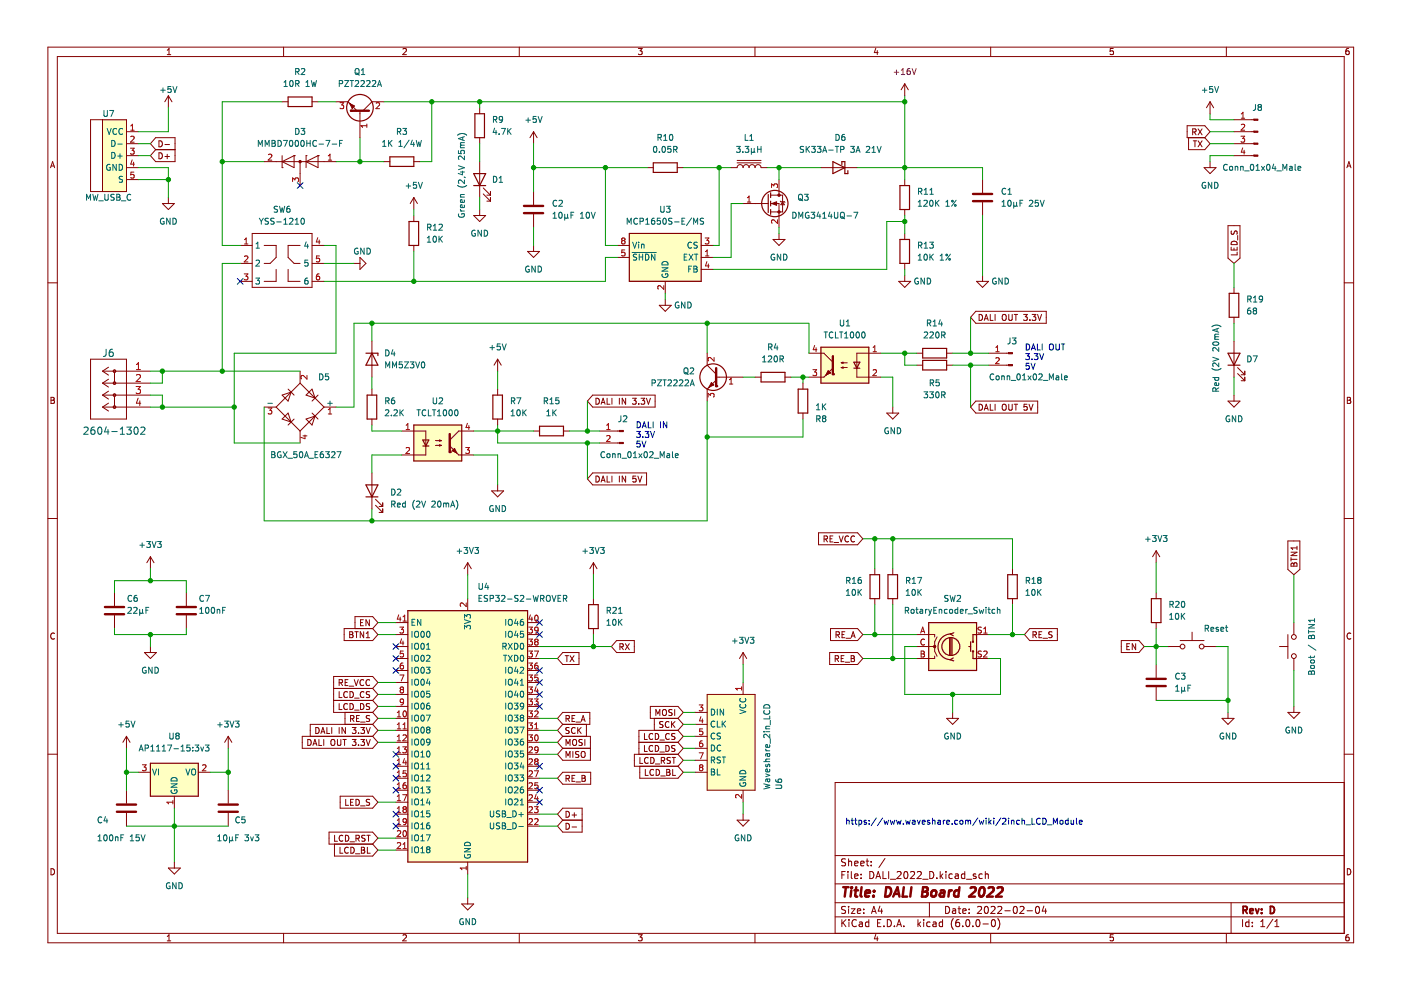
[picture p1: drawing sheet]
<svg xmlns="http://www.w3.org/2000/svg" width="297mm" height="210mm" viewBox="0 0 297 210" stroke-linecap="round" stroke-linejoin="round" font-family="sans-serif">
<path d="M.2 0h296.9v209.9h-296.9z" fill-rule="evenodd" fill="#fff" stroke="#fff" stroke-width=".21"/>
<g fill="none" stroke="#840000" stroke-width=".21">
<path d="M10.2 10h276.8v189.9h-276.8zM12.2 12h272.8v185.9h-272.8zM35.5 11.6h.7M35.5 10.7l.3-.4v1.3M60.1 10v2M85.4 10.4l.5-.1 .3 .4-.8 .9h.8M110.1 10v2M135.3 10.3h.8l-.4 .5 .4 .1v.6l-.2 .1-.6-.1M160.1 10v2M185.7 10.2l-.3 .9h.8M186 10.7v.9M210 10v2"/>
<path d="M236 10.3h-.6l-.1 .6 .7-.1v.7l-.2 .1-.5-.1M260 10v2M285.9 10.3h-.3l-.2 .3-.1 .7 .3 .3 .4-.1-.1-.7h-.3l-.3 .2M10.7 35.6l.5-1.3 .4 1.3M10.8 35.2h.7M56 34.3h15.2M59.8 35.5h.1M59.8 21.6h1.3M59.8 33v2.5M59.8 34.3l2.6-1.3v2.5zM62.4 33h.1M63.6 34.3v5"/>
<path d="M64.9 33h.1M64.9 33v2.5M64.9 34.3l2.5-1.3v2.5zM66.2 21.6h1.2M67.4 33h.1M73.8 21.6l1.9 1.9M76.3 23.5v.6M78.9 21.6l-1.9 1.9M285.6 35.6l.4-1.3 .4 1.3M285.7 35.2h.6M10.2 60h2M285 60h2"/>
<path d="M10.8 84.2h.4l.3 .3-.3 .4 .3 .1 .1 .3-.3 .2h-.5zM10.8 84.9h.4M285.7 84.2h.4l.2 .3-.2 .4 .2 .1 .1 .3-.2 .2h-.5zM285.7 84.9h.4M10.2 109.9h2M285 109.9h2M11.6 134.3a.58 .58 0 0 0-.9 .6 .58 .58 0 0 0 .9 .5M245.1 125.7v1.2M245.1 132v1.3M247.7 137.1h2.5M250.2 135.8h5.1M252.7 134v1.8"/>
<path d="M255.3 137.1h2.5M286.4 134.3a.58 .58 0 0 0-.8 .6 .58 .58 0 0 0 .8 .5M10.2 159.9h2M259.1 152.3h2.5l-1.2 1.3zM260.4 151v1.3M285 159.9h2M285 165.9h-107.9v32M10.8 184.2a.66 .66 0 0 1 .8 .6 .66 .66 0 0 1-.8 .7zM35.5 198.6l.3-.4v1.3M35.5 199.5h.7M60.1 197.9v2M85.4 198.3l.5-.1 .3 .4-.8 .9h.8"/>
<path d="M110.1 197.9v2M135.3 198.2h.8l-.4 .5 .4 .1v.6l-.2 .1-.6-.1M160.1 197.9v2M177.1 194.4h107.9M177.1 191.4h107.9M177.1 187.4h107.9M177.1 181.4h107.9M178.5 195v1.5M178.5 185.5h.5M178.7 195.6l.7 .9M179.2 184.8h-.7v1.5M179.3 192.2h-.6l-.2 .1v.4l.6 .3 .2 .4-.3 .3-.6-.1"/>
<path d="M179.3 182.2l-.6-.1-.2 .1v.5l.6 .2 .2 .4-.3 .3-.6-.1M179.4 195l-.9 .8M179.8 184.8v.1M179.8 185.3v1M179.9 182.1v1.5M179.9 192.2v.1M179.9 192.7v1M179.9 182.7l.2-.1 .4 .1 .1 .9M180 195v.1M180 195.5v1M180.5 192.7h.8l-.8 1h.8M180.5 184.8v1.3l.2 .2"/>
<path d="M181.2 185.8l.7-.2-.1-.2-.4-.1-.2 .2 .1 .7h.5M181.2 183.1l.7-.2-.1-.2-.4-.1-.2 .2 .1 .7h.5M181.6 195.1a.71 .71 0 0 0-1 .5 .71 .71 0 0 0 .7 .9l.3-.2M181.8 193.2l.7-.2-.1-.3h-.4l-.2 .2v.7h.6M182.2 195.5h.6v1M182.5 183.1l.7-.2-.1-.2-.4-.1-.2 .2 .1 .7h.5M182.6 186.1v.2M182.6 185.4v.1M182.8 195.8l-.5 .1-.2 .2 .2 .4 .5-.1M183.1 192.7v.2M183.1 193.5v.2M183.6 182.6h.6"/>
<path d="M183.8 182.1v1.3l.4 .2M184.2 195.5h-.4l-.3 .3 .1 .6h.6M184.2 195v1.5M184.4 184.8a.76 .76 0 0 1 .9 .7 .76 .76 0 0 1-.9 .8zM184.7 183.4v.2M184.7 182.7v.1M184.8 193.7l.5-1.5 .5 1.5M184.9 193.2h.7M185.7 198.1l-.3 .9h.8M185.7 186.3l.5-1.5 .5 1.5M185.8 185.9h.8M186 198.6v.9"/>
<path d="M186.1 195.7h.5M186.6 192.1l-.4 1.1h.9M186.8 195h-.7v1.5h.7M186.9 192.7v1M187.2 184.8v1.5h.7M187.4 196.3v.2M187.6 182l-1.3 1.9M188.1 195a.76 .76 0 0 1 .9 .7 .76 .76 0 0 1-.9 .8zM188.4 184.8v1.5M188.8 186.4h1.1M189.6 196.3v.2M190.1 196.5l.5-1.5 .5 1.5"/>
<path d="M190.2 184.9l.6-.1 .3 .4-1 1.1h1M190.3 196h.7M191.6 196.3v.2M191.8 184.9l.2-.1a.8 .8 0 0 1 .5 .7 .8 .8 0 0 1-.5 .8l-.4-.6zM193.1 184.9l.5-.1 .3 .4-.9 1.1h.9M194.5 184.9l.6-.1 .2 .4-.9 1.1h.9M194.6 195v1.5M194.8 195.9l.4 .6M195.2 195.5l-.6 .5M195.6 186.4h1.2M195.8 195v.1M195.8 195.5v1"/>
<path d="M197 191.4v3M197.1 184.8a.76 .76 0 0 1 .9 .7 .76 .76 0 0 1-.9 .8zM197.2 195.5h-.4l-.3 .3 .1 .6h.6M197.8 195.5h.6l.1 1M198.5 195.8l-.5 .1-.2 .2 .2 .4 .5-.1M198.6 186.1v.2M199.3 184.8v1.5M199.5 185.7l.4 .6M199.8 195.5h-.4l-.3 .3 .2 .6h.5M199.8 195v1.5M199.9 185.3l-.6 .6M200.5 192.2a.76 .76 0 0 1 .8 .7 .76 .76 0 0 1-.8 .8z"/>
<path d="M200.6 184.8v.1M200.6 185.3v1M201.9 185.4l-.4-.1-.3 .3 .1 .6h.6M202 192.7h.6v1M202.1 194.8a1.72 1.72 0 0 0 0 2.2M202.6 185.4h.5l.1 .9M202.6 193l-.5 .1-.2 .2 .2 .4 .5-.1M203.1 192.7h.6M203.2 185.6l-.5 .1-.2 .2 .2 .4 .5-.1M203.3 192.2v1.3l.4 .2M203.3 195h-.4a1.01 1.01 0 0 0 0 1.5l.5-.2 .1-.5-.3-.3-.4 .1-.2 .2M204.1 193.2l.7-.2v-.3h-.5l-.2 .2 .1 .7h.6"/>
<path d="M204.1 196.3v.2M204.6 185.4l-.5-.1-.3 .3 .2 .6h.6M204.6 184.8v1.5M204.9 195.1l.2-.1a.8 .8 0 0 1 .5 .7 .8 .8 0 0 1-.5 .8l-.3-.6zM204.9 186.4h1.1M205.5 193.5v.2M205.5 192.7v.2M206.3 196.3v.2M206.9 185.4l-.4-.1-.2 .2 .1 .2 .5 .2v.3h-.6M207 195.1l.3-.1a.8 .8 0 0 1 .5 .7 .8 .8 0 0 1-.5 .8l-.4-.6zM207.3 192.3l.5-.1 .3 .4-.9 1.1h.9M208.3 185.4l-.5-.1-.3 .3 .2 .6h.6"/>
<path d="M208.4 195.9h1.1M208.8 192.3l.2-.1a.8 .8 0 0 1 .6 .7 .8 .8 0 0 1-.6 .8l-.3-.6zM208.9 185.4l.2-.1 .4 .1v.9M208.9 184.8v1.5M210 197.9v2M210.1 192.3l.6-.1 .3 .4-1 1.1h1M210.3 195.1l.2-.1a.8 .8 0 0 1 .6 .7 .8 .8 0 0 1-.6 .8l-.3-.6zM211.5 192.3l.6-.1 .3 .4-.9 1.1h.9M211.5 194.8a1.72 1.72 0 0 1 0 2.2M213 193.1h1.2M215 192.3l.2-.1a.8 .8 0 0 1 .5 .7 .8 .8 0 0 1-.5 .8l-.4-.6zM216.3 192.3l.5-.1 .3 .4-.9 1.1h.9"/>
<path d="M217.8 193.1h1.1M219.7 192.3l.2-.1a.8 .8 0 0 1 .5 .7 .8 .8 0 0 1-.5 .8l-.4-.6zM221.3 192.1l-.3 1.1h.9M221.7 192.7v1M236 198.2h-.6l-.1 .6 .7-.1v.7l-.2 .1-.5-.1M260 197.9v2M261 191.4v6.5M263.4 195v1.5M264.8 195.5h-.4l-.3 .3 .1 .6h.6M264.8 195v1.5M265.5 196.3v.2M265.5 195.5v.2"/>
<path d="M267.3 196.5h.9M267.3 195.4l.4-.4v1.5M269.9 194.9l-1.3 1.9M270.3 196.5h.9M270.3 195.4l.4-.4v1.5M285.7 184.2a.66 .66 0 0 1 .7 .6 .66 .66 0 0 1-.7 .7zM285.9 198.2h-.3l-.2 .3-.1 .7 .3 .3 .4-.1-.1-.7h-.3l-.3 .2"/>
<circle cx="250.7" cy="137.1" r=".51"/>
<circle cx="254.8" cy="137.1" r=".51"/>
</g>
<path d="M263.6 193l.7-.1 .1-.2-.1-.4-.7-.1v1.5M263.9 193l.5 .7M265 193.2l.7-.2-.1-.3h-.4l-.2 .2 .1 .7h.5M266.2 192.7l.4 1 .3-1M267.5 193.5v.2M267.5 192.7v.2M269.3 192.2a.76 .76 0 0 1 .9 .7 .76 .76 0 0 1-.9 .8z" fill="none" stroke="#840000" stroke-width=".39"/>
<g fill="none" stroke="#840000" stroke-width=".52">
<path d="M178.8 188.1h1.1M179.3 188.1l-.2 2M180.5 188.8l-.2 1.3M180.6 188.1v.2M181.2 188.8h.7M181.5 188.1l-.2 1.7 .1 .2 .4 .1M182.7 188.1l-.2 1.7 .2 .3M183.5 189.4l.9-.2v-.3l-.6-.1-.3 .3v.9h.7M185.2 189.9v.2M185.3 188.9v.2M187.9 188.1a.96 .96 0 0 1 1 .6 .96 .96 0 0 1-.3 1.1l-.5 .3h-.4zM189.4 190.1l.9-2 .4 2"/>
<path d="M189.6 189.5h1M191.6 188.1l-.2 2h.9M193.2 188.1l-.2 2M195.6 189.1h.7M195.7 188.1h.7l.2 .2 .1 .4-.4 .4 .2 .1a.58 .58 0 0 1-.3 .9h-.7zM197.6 189l.1-.1a.5 .5 0 0 1 .8 .3v.5l-.3 .3a.5 .5 0 0 1-.8-.3zM199.4 188.9h.8l-.1 1.2M200.2 189.2l-.6 .1a.4 .4 0 0 0-.4 .4 .4 .4 0 0 0 .3 .4l.6-.1M201.2 188.8l-.1 1.3M201.8 188.8l-.4 .1-.2 .3M203.3 188.9a.66 .66 0 0 0-1 .3v.5l.1 .3h.8M203.4 188.1l-.2 2"/>
<path d="M205.8 188.3l.3-.2h.5l.2 .2 .1 .4-.2 .3-1.2 1.1h1.2M207.9 188.3l.5-.2a1.19 1.19 0 0 1-.5 2l-.2-.2-.1-.6zM209.6 188.3l.3-.2h.5l.2 .2 .1 .4-.1 .3-1.3 1.1h1.2M211.5 188.3l.3-.2h.5l.2 .2 .1 .4-.1 .3-1.3 1.1h1.2"/>
</g>
<g fill="none" stroke="#006464" stroke-width=".21">
<path d="M60.2 18.3h.7M60.2 17.4l.4-.3v1.2M61.5 17.2l.2-.1a.68 .68 0 0 1 .5 .6 .68 .68 0 0 1-.5 .6l-.3-.4zM62.7 15.2l.6-.1 .1-.4-.7-.2v1.3M62.7 17.7h.6l.1-.5-.7-.1v1.2M63 15.2l.4 .6M63 17.7l.4 .6M63.9 14.7l.5-.2 .2 .4-.8 .9h.8M64.9 18.3h.7M64.9 17.4l.3-.3v1.2M66 17.1l.3 1.2 .3-.9 .2 .9 .3-1.2M54.8 31v-1.2l.4 .9 .4-.9v1.2"/>
<path d="M56.2 31v-1.2l.4 .9 .5-.9v1.2M57.7 29.8h.4l.2 .2-.2 .4 .2 .1 .1 .3-.2 .2h-.5zM57.7 30.4h.4M58.9 29.8a.64 .64 0 0 1 .8 .6 .64 .64 0 0 1-.8 .6zM60.1 29.8h.8l-.5 1.2M61.5 29.9l.2-.1a.68 .68 0 0 1 .4 .6 .68 .68 0 0 1-.4 .6l-.3-.4zM62.7 27.2a.64 .64 0 0 1 .7 .7 .64 .64 0 0 1-.7 .6zM62.7 29.9l.2-.1a.68 .68 0 0 1 .4 .6 .68 .68 0 0 1-.4 .6l-.3-.4zM63.8 27.2h.8l-.4 .5 .4 .1v.6l-.2 .1-.6-.1M63.9 29.9l.2-.1a.68 .68 0 0 1 .4 .6 .68 .68 0 0 1-.4 .6l-.3-.4zM65 30.4h.8M65 29.8v1.2"/>
<path d="M65.8 29.8v1.2M67.1 29.9a.56 .56 0 0 0-.8 .5 .56 .56 0 0 0 .8 .5M67.6 30.6h1M69.1 29.8h.8l-.5 1.2M70.4 30.6h1M72 30.4h.4M72.6 29.8h-.6v1.2M248 131.3h.7M248 130.4l.4-.4v1.3M248.1 128.2l.6-.1v-.5l-.6-.1v1.3M248.4 128.2l.4 .6M249.3 127.6l.4-.1 .3 .4-.8 .9h.8"/>
<path d="M249.3 130.2l.2-.2a.68 .68 0 0 1 .4 .7 .68 .68 0 0 1-.4 .6l-.3-.5zM250.5 130v1.3M250.6 127.6l.2-.1a.68 .68 0 0 1 .4 .6 .68 .68 0 0 1-.4 .7l-.3-.5zM250.6 130.6l.6 .7M251.2 130l-.7 .8M255.5 133.2h.6l.1-.5-.7-.1v1.2M255.8 133.2l.5 .6M256.7 133.4l.6-.1v-.2l-.4-.1-.2 .2 .1 .6h.5M258.3 133.1l-.3-.1-.2 .2 .1 .2 .4 .1v.3h-.5M258.9 133.4l.6-.1-.1-.2-.4-.1-.1 .2v.6h.5M259.8 133h.5M260 132.6v1.1l.3 .1"/>
<path d="M259.4 155.5a.58 .58 0 0 0-.7 .6 .58 .58 0 0 0 .8 .5v-.4h-.3M260.7 155.4v1.3l-.7-1.3v1.3M261.3 155.4a.64 .64 0 0 1 .8 .7 .64 .64 0 0 1-.8 .6z"/>
</g>
<path d="M61.1 20.6h5.1v2h-5.1zM244.1 126.9h2v5.1h-2z" fill="none" stroke="#840000" stroke-width=".25"/>
<circle cx="63.6" cy="34.3" r=".25" fill="#840000" stroke="#840000" stroke-width=".21"/>
<path d="M56.9 32.8l.5-.1 .2 .3-.7 1h.7M62 38.5v-.8l.5 .4 .1-.3h.6l.1 .2-.1 .5M69.6 34h.7M69.6 33l.4-.3v1.3" fill="none" stroke="#a90000" stroke-width=".21"/>
<path d="M74.4 23.5h3.8" fill="none" stroke="#840000" stroke-width=".51"/>
<circle cx="74.4" cy="23.5" r=".25" fill="#840000"/>
<g fill="none" stroke="#840000" stroke-width=".21">
<path d="M191.8 17.8v2.5M191.8 17.8l-.7 1.2M191.8 17.8l.8 1.2M19.2 25.4h7.6v15.2h-7.6zM21.7 25.4v15.2M26.8 35.5h2.6M26.8 27.9h2.6M26.8 30.5h2.6M26.8 33h2.6M26.8 38.1h2.6M35.7 20.3l-.8 1.3M35.7 20.3v2.5"/>
<path d="M35.7 20.3l.8 1.3M71.2 21.6h2.6M74 21.8l.5 .5M74.5 22.3h.1M76.3 24.1v5.1M78.9 21.6h2.5M81.4 34.3h1.3M87.7 34.3h1.3M101.7 22.8v1.3M101.7 29.2v1.3M101.7 34.3v7.6M102.5 39.9l1.5 1.5"/>
<path d="M113.1 27.9v2.6M113.1 27.9l-.7 1.3M113.1 27.9l.8 1.3M137.2 35.5h1.3M143.6 35.5h1.3M191.8 38.1v1.2M208.3 38.1v2.8M255.3 35.5h2.5l-1.2 1.3zM256.6 21.6v2.5M256.6 34.3v1.2M256.6 21.6l-.8 1.2M256.6 21.6l.7 1.2"/>
<path d="M261.6 25.4h4.2M261.6 27.9h4.2M261.6 30.5h4.2M261.6 33h4.2M50.9 55.8h2.6M50.9 59.7h2.6M50.9 52h2.6M53.5 49.5h12.7v11.4h-12.7zM56 52h2.5v2.6l-1.2 1.2h-1.3M58.5 57.1v2.6h-2.5M61.1 57.1v2.6h2.5M63.6 52h-2.5v2.6l1.3 1.2h1.2"/>
<path d="M66.2 55.8h2.5M66.2 59.7h2.5M66.2 52h2.5M75 55.8h1.3M76.3 54.6l1.3 1.2-1.3 1.3zM87.7 41.9l-.7 1.3M87.7 41.9v2.5M87.7 45.7v1.3M87.7 52v1.3M87.7 41.9l.8 1.3M100.4 45.7h2.6l-1.3 1.3zM101.7 44.4v1.3"/>
<path d="M102.5 41.1l1.5 1.5M103.2 42.6h.8M103.2 41.4h.8M104 40.6v.8M104 41.9v.7M111.9 53.3h2.5l-1.3 1.3zM113.1 40.6v2.8M113.1 45.4v2.8M113.1 52v1.3M190.6 59.7h2.5l-1.3 1.2zM191.8 44.4v1.3M191.8 49.5v1.3"/>
<path d="M191.8 55.8v1.3M191.8 58.4v1.3M207.1 59.7h2.5l-1.3 1.2zM208.3 42.9v2.8M208.3 58.4v1.3M63.6 78.7v2.5M78.9 72.3v7.7M105.5 76.2l-.8 1.2M105.5 76.2v2.5M105.5 76.2l.8 1.2M139.8 64.7h2.5l-1.3 1.3zM141 63.5v1.2"/>
<path d="M194.4 74.9h1.2M194.4 77.4h1.2M200.7 74.9h1.3M200.7 77.4h1.3M209.6 74.9h4.2M209.6 77.4h4.2M261.6 60.9v1.3M261.6 67.3v1.2M261.6 72.3v7.7M262.4 79.2l1.5 1.5M262.4 77.9l1.5 1.6M263.2 79.5h.7"/>
<path d="M263.9 78.7v.8M263.9 80v.7M56 86.3h2.5M58.5 86.3l5.1 5.1M59.8 83.8l1.9-.7-.6 1.9zM61.1 82.5l1.3 1.3M61.1 87.6l.6 1.9-1.9-.7zM62.4 88.8l-1.3 1.3M63.6 81.2l5.1 5.1M63.6 81.2l-5.1 5.1M63.6 91.4v2.5M64.9 88.8l1.9-.6-.6 1.9z"/>
<path d="M64.9 83.8l1.3-1.3 .6 1.9zM66.2 87.6l1.2 1.2M67.4 83.8l-1.2 1.2M68.7 86.3l-5.1 5.1M68.7 86.3h2.5M78.9 82.5v1.3M78.9 88.8v1.3M87.7 91.4h2.6v5.1h-2.6M95.4 94.6l1.9 1.9h.6M97.9 91.4h-.6l-1.9 1.9M105.5 82.5v1.3M105.5 88.8v1.3"/>
<path d="M260.4 85h2.5l-1.3 1.3zM261.6 83.8v1.2M263.2 80.7h.7M31.9 118v2.6M31.9 118l-.8 1.3M31.9 118l.8 1.3M245.1 116.8l-.7 1.2M245.1 116.8v2.5M245.1 116.8l.8 1.2M30.6 138.4h2.6l-1.3 1.2zM31.9 137.1v1.3M83.9 137.1h2.6"/>
<path d="M83.9 134.5h2.6M83.9 139.6h2.6M83.9 132h2.6M99.2 126.9v2.6M111.9 137.1h2.5M111.9 134.5h2.5M111.9 139.6h2.5M111.9 132h2.5M125.8 126.9v1.3M125.8 133.3v1.2M157.5 138.4l-.7 1.2M157.5 138.4v2.5"/>
<path d="M157.5 138.4l.8 1.2M185.5 120.6v1.3M185.5 126.9v1.3M189.3 120.6v1.3M189.3 126.9v1.3M194.4 137.1h3.8M194.4 134.5h3.8v.6M198.2 139.1v.5h-3.8M198.7 135.1l-.5 1v2l.5 1M207.1 134.5h2.5M207.1 139.6h2.5M214.7 120.6v1.3"/>
<path d="M214.7 126.9v1.3M271.3 137.1h1.8M273.1 134.5v5.1M274.3 132v2.5M274.3 139.6v2.6M26.8 156.1v2.6M26.8 156.1l-.7 1.3M26.8 156.1l.8 1.3M48.4 156.1v2.6M48.4 156.1l-.8 1.3M48.4 156.1l.8 1.3M83.9 147.2h2.6"/>
<path d="M83.9 152.3h2.6M83.9 154.9h2.6M83.9 157.4h2.6M83.9 159.9h2.6M83.9 149.8h2.6M83.9 144.7h2.6M83.9 142.2h2.6M111.9 147.2h2.5M111.9 152.3h2.5M111.9 154.9h2.5M111.9 157.4h2.5M111.9 159.9h2.5"/>
<path d="M111.9 149.8h2.5M111.9 144.7h2.5M111.9 142.2h2.5M147.4 151h2.5M147.4 153.6h2.5M147.4 156.1h2.5M147.4 158.7h2.5M149.9 147.2h10.2v20.3h-10.2zM157.5 144.7v2.5M200.7 152.3h2.5l-1.2 1.3zM202 151v1.3M245.1 140.9v2.8"/>
<path d="M245.1 145.7v2.8M273.1 151h2.5l-1.3 1.3zM274.3 149.8v1.2M26.8 167.5v2.8M26.8 172.4v2.8M29.4 163.7h2.5M37 168.8v2.6M42 163.7h2.6M48.4 167.5v2.8M48.4 172.4v2.8M83.9 167.5h2.6M83.9 162.5h2.6"/>
<path d="M83.9 165h2.6M83.9 170.1h2.6M83.9 172.6h2.6M83.9 175.2h2.6M83.9 177.7h2.6M111.9 167.5h2.5M111.9 162.5h2.5M111.9 165h2.5M111.9 170.1h2.5M111.9 172.6h2.5M111.9 175.2h2.5M147.4 161.2h2.5"/>
<path d="M147.4 163.7h2.5M156.3 173.9h2.5l-1.3 1.3zM157.5 167.5v2.6M157.5 172.6v1.3M35.7 184h2.5l-1.2 1.3zM37 182.8v1.2M83.9 180.2h2.6M97.9 191.7h2.5l-1.2 1.2zM99.2 182.8v2.5M99.2 190.4v1.3"/>
<circle cx="274.3" cy="139.1" r=".51"/>
<circle cx="274.3" cy="135.1" r=".51"/>
</g>
<g fill="#840000" stroke="#840000" stroke-width=".21">
<path d="M74.2 22l1 .5-.5 .5z" fill-rule="evenodd"/>
<path d="M265.8 32.9h.9v.2h-.9z" fill-rule="evenodd"/>
<path d="M265.8 30.3h.9v.3h-.9z" fill-rule="evenodd"/>
<path d="M265.8 27.8h.9v.3h-.9z" fill-rule="evenodd"/>
<path d="M265.8 25.3h.9v.2h-.9z" fill-rule="evenodd"/>
<path d="M213.8 77.3h.9v.3h-.9z" fill-rule="evenodd"/>
<path d="M213.8 74.8h.9v.2h-.9z" fill-rule="evenodd"/>
<circle cx="198.2" cy="137.1" r=".25"/>
</g>
<g fill="none" stroke="#840000" stroke-width=".25">
<path d="M82.7 33.3h5v2h-5zM100.4 39.3h2.6M100.4 36.8h2.6l-1.3 2.5zM100.7 24.1h2v5.1h-2zM138.5 34.5h5.1v2.1h-5.1zM190.8 39.3h2v5.1h-2zM86.7 47h2.1v5h-2.1zM190.8 50.8h2v5h-2zM77.6 74.9h2.5v.5M78.9 74.9l1.2 2.5h-2.5zM195.6 73.9h5.1v2h-5.1zM195.6 76.4h5.1v2h-5.1z"/>
<path d="M260.4 74.9h2.5l-1.3 2.5zM260.4 77.4h2.5M260.6 62.2h2v5.1h-2zM77.8 83.8h2.1v5h-2.1zM87.7 90.1h10.2v7.6h-10.2zM89.6 94.6h1.3M104.5 83.8h2v5h-2zM86.5 129.5h25.4v53.3h-25.4zM124.8 128.2h2v5.1h-2zM184.5 121.9h2v5h-2zM188.3 121.9h2v5h-2zM196.9 132h10.2v10.2h-10.2z"/>
<path d="M201.3 135.3v3.6M201.6 134.4a2.73 2.73 0 0 0-2.7 2.7 2.73 2.73 0 0 0 2.7 2.8M201.6 135.3v3.6M201.8 135.3v3.6M202.1 139.5l-.6 .4 .7 .2M202.2 134.2l-.7 .2 .6 .4M205.4 137.1h.4M205.8 136.1v2M206.3 138.1v1.5h.8M207.1 134.5h-.8v1.6M213.7 121.9h2v5h-2zM31.9 161.8h10.1v7h-10.1z"/>
<circle cx="76.3" cy="22.8" r="2.82"/>
<circle cx="201.6" cy="137.1" r="1.9"/>
<circle cx="206.3" cy="138.1" r=".13"/>
<circle cx="206.3" cy="136.1" r=".13"/>
</g>
<g fill="none" stroke="#a90000" stroke-width=".21">
<path d="M27.7 31.4h.7l-.4 .5 .4 .1v.6l-.2 .1-.5-.1M27.7 27.6h.7M27.7 26.7l.4-.4v1.3M27.7 29l.5-.1 .2 .3-.7 .9h.7M28 33.9l-.3 .9h.8M28.3 34.4v.8M28.4 36.5h-.6l-.1 .6 .6-.1 .1 .6-.2 .2-.5-.2M72.1 21.8h.8l-.5 .5 .4 .1v.5l-.2 .1-.5-.1M77.8 26.3v.7M77.8 26.7h-1.3l.4 .3M79.8 21.9l.4-.1 .3 .3-.8 .9h.8M263.1 28.9h.8l-.4 .5 .3 .1v.5l-.1 .1-.6-.1"/>
<path d="M263.2 26.5l.5-.2 .2 .4-.8 .9h.8M263.2 25.1h.7M263.2 24.2l.3-.4v1.3M263.5 31.4l-.3 .9h.8M263.8 31.8v.9M51.8 58.1h.8l-.5 .5 .4 .1v.5l-.2 .1-.5-.1M51.8 51.7h.8M51.8 50.8l.4-.3v1.2M51.8 54.4l.5-.1 .3 .3-.8 .9h.8M67.4 50.4l-.3 .9h.8M67.7 58.1h-.4l-.2 .3v.7l.2 .2 .4-.1v-.6h-.4l-.2 .2M67.7 50.9v.8"/>
<path d="M67.7 54.3h-.6v.6l.6-.1v.6l-.1 .1-.5-.1M65.1 79.6v.8l-.9-.8-.4 .2 .1 .5M211.1 74.6h.8M211.1 73.7l.4-.4v1.3M211.1 76l.5-.2 .3 .4-.8 .9h.8M56.9 86.5h.7l-.4 .5 .4 .1v.6l-.2 .1-.5-.1M64.2 92.4h.9M64.7 92.2v.8l-.9-.3M69.6 87.8h.7M69.6 86.9l.4-.4v1.3M84.5 130.4l-.3 .9h.8M84.8 133h.8l-.5 .4 .4 .2v.5l-.2 .1-.5-.1"/>
<path d="M84.8 130.8v.9M85.1 135.4l-.3 .9h.8M85.4 135.9v.9M85.4 130.8l.4-.4v1.3M85.4 131.7h.8M85.5 138h-.6l-.1 .6h.6l.1 .6-.2 .1-.5-.1M98.8 127.8v.8l-.9-.8-.3 .3 .1 .5M112.1 135.5h.8l-.4 .5 .3 .1v.5l-.2 .2-.5-.2M112.1 138h.8l-.4 .5 .3 .1v.6l-.2 .1-.5-.1M112.1 133h.8l-.4 .4 .3 .2v.5l-.2 .1-.5-.1M112.5 130.4l-.3 .9h.7M112.8 130.8v.9"/>
<path d="M113.3 138h.9l-.6 1.3M113.5 130.5l.2-.1a.68 .68 0 0 1 .4 .7 .68 .68 0 0 1-.4 .6l-.3-.5zM113.6 136l-.2 .3v.3l.2 .2h.3l.2-.3v-.2l-.2-.3M113.6 136l-.2-.2 .2-.3h.3l.2 .2-.2 .3M113.6 136h.3M114.1 133.5l-.2 .2h-.4l-.1-.6 .5-.1 .2 .2-.1 .7-.1 .3h-.4M195.2 134.2l.4-1.2 .5 1.2M195.3 138h.4l.3 .3-.3 .3 .3 .2v.3l-.2 .2h-.5zM195.3 138.6h.4M195.3 133.9h.6M196 135.6a.56 .56 0 0 0-.8 .5 .56 .56 0 0 0 .8 .5M208.1 133h-.5l-.2 .2 .1 .3 .5 .2v.4l-.6 .1"/>
<path d="M208.1 138.1l-.5-.1-.2 .3 .1 .3 .5 .2v.4h-.6M208.6 134.2h.7M208.6 138.2l.4-.2 .3 .4-.8 .9h.8M208.6 133.3l.3-.3v1.2M84.2 154.5h.8M84.2 157.1h.8M84.2 159.6h.8M84.2 152h.8M84.2 151.1l.4-.4v1.3M84.2 153.6l.4-.3v1.2M84.2 156.2l.4-.4v1.3M84.2 158.7l.4-.4v1.3"/>
<path d="M84.8 143.1h.8l-.5 1.3M85.1 146.2l-.3-.2 .3-.3h.3l.2 .2-.3 .3M85.1 146.2l-.3 .2v.3l.3 .2h.2l.3-.2v-.3l-.3-.2M85.1 146.2h.2M85.4 158.3h.8l-.5 .5 .4 .2v.5l-.2 .1-.5-.1M85.4 154.5h.8M85.4 155.9l.5-.1 .3 .4-.8 .9h.8M85.4 153.6l.4-.3v1.2M85.4 140.6h-.3l-.2 .3-.1 .7 .3 .2 .4-.1-.1-.6h-.3l-.3 .2M85.6 148.7l-.3 .3-.3-.1-.1-.6 .4-.1 .3 .2-.1 .8-.2 .2-.3 .1M85.6 150.9l.1-.2a.68 .68 0 0 1 .5 .7 .68 .68 0 0 1-.5 .6l-.3-.5zM112.1 148.2h.8l-.4 .5 .3 .1v.5l-.2 .2-.5-.2"/>
<path d="M112.1 150.7h.8l-.4 .5 .3 .1v.6l-.2 .1-.5-.1M112.1 153.3h.8l-.4 .5 .3 .1v.5l-.2 .1-.5-.1M112.1 155.8h.8l-.4 .5 .3 .1v.6l-.2 .1-.5-.1M112.1 140.6h.8l-.4 .5 .3 .1v.5l-.2 .1-.5-.1M112.1 143.1h.8l-.4 .5 .3 .1v.6l-.2 .1-.5-.1M112.1 145.7h.8l-.4 .4 .3 .2v.5l-.2 .1-.5-.1M112.2 158.5l.4-.2 .3 .4-.8 .9h.8M113.3 148.2h.8l-.4 .5 .3 .1v.5l-.1 .2-.6-.2M113.4 150.9l.5-.2 .2 .4-.8 .9h.8M113.4 154.5h.7M113.4 153.6l.3-.3v1.2M113.5 155.9l.2-.1a.68 .68 0 0 1 .4 .6 .68 .68 0 0 1-.4 .7l-.3-.5z"/>
<path d="M113.7 145.6l-.3 .9h.8M114 140.6h-.4l-.2 .3v.7l.2 .2 .4-.1v-.6h-.4l-.2 .2M114 146.1v.8M114 143.1h-.6v.6h.6v.6l-.1 .1-.5-.1M114.1 158.9l-.2 .2h-.4l-.1-.6 .5-.2 .2 .3-.1 .7-.1 .3h-.4M148.2 149.5h.8l-.4 .4 .4 .2v.5l-.2 .1-.6-.1M148.2 159.6h.9l-.6 1.3M148.6 151.9l-.3 .9h.8M148.9 157.1h-.4l-.1 .3-.1 .7 .2 .2 .5-.1-.1-.6h-.4l-.2 .2M148.9 152.4v.9M149 154.5h-.6l-.1 .6h.6l.1 .6-.2 .1-.5-.1M157.2 145.6v.7"/>
<path d="M157.2 146h-1.2l.3 .3M30.2 162.2h.8l-.4 .4 .3 .2v.5l-.2 .1-.5-.1M36.7 169.7v.7M36.7 170.1h-1.3l.3 .3M43 162.3l.4-.1 .3 .3-.8 .9h.8M84.2 162.2h.8M84.2 161.2l.4-.3v1.3M84.2 163.8l.4-.4v1.3M84.2 166.3l.4-.3v1.2M84.2 168.9l.4-.4v1.3M84.2 171.4l.4-.4v1.3M84.2 173.9l.4-.3v1.2"/>
<path d="M84.2 164.7h.8M84.2 167.2h.8M84.2 169.8h.8M84.2 172.3h.8M84.2 174.8h.8M84.2 176.2l.5-.1 .3 .4-.8 .9h.8M84.2 178.8l.5-.1 .3 .3-.8 .9h.8M85.4 168.5h.8l-.5 1.3M85.4 179l.4-.3v1.2M85.4 179.9h.8M85.6 176.2l.1-.1a.68 .68 0 0 1 .5 .7 .68 .68 0 0 1-.5 .6l-.3-.5zM85.7 171.6l-.3-.3 .3-.3h.2l.3 .3-.3 .3"/>
<path d="M85.7 171.6l-.3 .2 .1 .4 .2 .1h.2l.3-.2v-.3l-.3-.2M85.7 171.6h.2M85.7 160.8l-.3 .9h.8M86 166h-.3l-.2 .3-.1 .7 .3 .2 .4-.1-.1-.6-.3-.1-.3 .3M86 161.3v.9M86.1 163.4h-.6l-.1 .6h.6l.1 .6-.2 .1-.5-.1M86.2 174.1l-.3 .3-.3-.1-.1-.6 .4-.1 .3 .2-.1 .7-.2 .3h-.3M112.2 161l.4-.1 .3 .3-.8 1h.8M112.2 163.5l.4-.1 .3 .4-.8 .9h.8M112.2 166.1l.4-.1 .3 .3-.8 .9h.8M112.2 168.6l.4-.1 .3 .4-.8 .9h.8M112.2 171.2l.4-.2 .3 .4-.8 .9h.8"/>
<path d="M112.2 173.7l.4-.1 .3 .3-.8 .9h.8M113.3 163.4h.9l-.6 1.3M113.3 171h.8l-.4 .5 .3 .1v.6l-.1 .1-.6-.1M113.4 173.7l.5-.1 .2 .3-.8 .9h.8M113.6 161.4l-.2 .3v.3l.2 .2h.3l.2-.3-.1-.4-.1-.1M113.6 161.4l-.2-.2 .2-.3h.3l.2 .2-.2 .3M113.6 161.4h.3M113.7 168.4l-.3 .9h.8M114 168.9v.9M114 166h-.6v.6l.6-.1v.6l-.1 .1-.5-.1M148.5 162.7l-.2-.2 .2-.3h.3l.2 .2-.2 .3M148.5 162.7l-.2 .2v.3l.2 .2h.3l.2-.2v-.4l-.2-.1"/>
<path d="M148.5 162.7h.3M157.2 168.5v.7l-.9-.7-.3 .2 .1 .5M98.8 183.7v.7M98.8 184h-1.2l.3 .4"/>
</g>
<g fill="none" stroke="#006464" stroke-width=".21">
<path d="M34.1 19.1h.9M34.6 18.6v1M36.2 18.3h-.6v.6h.6v.6l-.1 .1-.5-.1M36.7 18.3l.4 1.3 .4-1.3M71.9 17.7h.6l.1-.5-.7-.1v1.2M73.1 17.1h.8l-.8 1.2h.8M74.2 17.1h.8M74.6 17.1v1.2M75.3 17.2l.5-.1 .2 .3-.7 .9h.7M75.3 14.7l.3-.2a.43 .43 0 0 1 .5 .5v.4a.42 .42 0 0 1-.4 .4 .42 .42 0 0 1-.4-.4zM75.5 15.5l.7 .4M76.5 17.2l.5-.1 .3 .3-.8 .9h.8"/>
<path d="M76.6 15.8h.7M76.6 14.9l.4-.4v1.3M77.7 17.2l.5-.1 .3 .3-.8 .9h.8M78.9 17.2l.5-.1 .3 .3-.8 .9h.8M80 18.3l.5-1.2 .4 1.2M80.2 18h.6M254.9 19.1h1M255.4 18.6v1M257.1 18.3h-.6l-.1 .6h.6l.1 .6-.2 .1-.5-.1M257.5 18.3l.4 1.3 .5-1.3M22 23.4v1l.3 .3h.2l.3-.3v-1M22.7 27.2l.4 1.3 .5-1.3"/>
<path d="M23.2 23.4h.9l-.6 1.3M23.3 34.9a.58 .58 0 0 0-.7 .6 .58 .58 0 0 0 .8 .5v-.4h-.3M23.7 29.8a.64 .64 0 0 1 .7 .6 .64 .64 0 0 1-.7 .6zM23.7 32.3a.64 .64 0 0 1 .7 .6 .64 .64 0 0 1-.7 .7zM24.7 34.8v1.3l-.8-1.3v1.3M24.7 27.3a.56 .56 0 0 0-.8 .6 .56 .56 0 0 0 .8 .5M25 30.6h.9M25 33.1h.9M25.3 34.8a.64 .64 0 0 1 .7 .7 .64 .64 0 0 1-.7 .6zM25.4 32.6v1M26 27.3a.56 .56 0 0 0-.8 .6 .56 .56 0 0 0 .8 .5M26 37.4h-.5l-.2 .2 .1 .3 .5 .3v.3l-.6 .1"/>
<path d="M81.1 31h.7M81.1 30.1l.4-.3v1.2M82.4 29.8v1.2M82.6 30.3l.5 .7M83.1 29.8l-.7 .7M84.3 27.9l.6-.1v-.5l-.6-.1v1.3M84.6 31h.7M84.6 27.9l.4 .6M84.6 30.1l.3-.3v1.2M85.4 27.2h.8l-.4 .5 .3 .1v.6l-.1 .1-.6-.1M86.1 39.4h1M86.6 39v.9"/>
<path d="M86.7 29.7l-1 1.6M87.4 29.7l-.3 .9h.8M87.7 30.2v.8M88.3 29.8l.3 1.2 .2-.9 .2 .9 .3-1.2M88.3 38.7h-.6l-.1 .6 .6-.1 .1 .6-.2 .1-.5-.1M88.7 38.7l.4 1.2 .5-1.2M97 39.3a1.46 1.46 0 0 0 2 0M97 28.7a1.46 1.46 0 0 1 2 0M97.2 31.9v.6l.6 .1-.1-.6 .6-.1 .2 .2-.2 .5M97.2 35.1l1.3 .5-1.3 .4M97.6 36.5h.9M97.6 31.3h.9"/>
<path d="M97.8 30.8l-.2 .2 .1 .3M97.8 30.8h.7M98 36.3v.8l-.9-.3M98.1 29.1v.6M98.4 37.6l.2 .1M98.5 33.1v.8l-.9-.8-.4 .2 .1 .5M98.5 38.2v.7l-.9-.7-.4 .2 .1 .5M98.5 30.2l-.8 .1-.1 .3 .2 .2M98.5 29l-1.3 .4 1.3 .4M104.6 37.4a.64 .64 0 0 1 .8 .6 .64 .64 0 0 1-.8 .7zM104.6 25.4l.6-.1 .1-.5-.7-.1v1.3M104.9 27.2l-.3 .9h.7"/>
<path d="M104.9 25.4l.4 .6M105.2 27.7v.8M105.8 38.7h.8M105.8 37.7l.4-.3v1.3M105.8 28.4v.1M106.3 27.2h.9l-.6 1.3M106.6 25.2l-.3 .3-.3-.1-.1-.6 .4-.1 .3 .2-.1 .8-.2 .2-.3 .1M107.6 27.2v1.3M107.8 27.8l.6 .7M108.4 27.2l-.8 .8M111.5 25.5h1M112 25v1"/>
<path d="M113.7 24.7h-.6l-.1 .6 .6-.1 .1 .6-.2 .2-.5-.2M114.1 24.7l.4 1.3 .4-1.3M138.7 31.2l.1-.2a.68 .68 0 0 1 .5 .7 .68 .68 0 0 1-.5 .6l-.3-.5zM139.5 29.2l.6-.1 .1-.5-.7-.1v1.3M139.8 32.2v.1M139.8 29.2l.4 .6M140.5 31.2l.2-.2a.68 .68 0 0 1 .4 .7 .68 .68 0 0 1-.4 .6l-.3-.5zM140.7 29.8h.7M140.7 28.9l.4-.4v1.3M142 28.6l.2-.1a.68 .68 0 0 1 .5 .6 .68 .68 0 0 1-.5 .7l-.3-.5zM142.2 31h-.6v.6h.6v.6l-.2 .1-.4-.1M142.8 31.7l.6-.1 .1-.4-.7-.2v1.3"/>
<path d="M143.1 31.7l.5 .6M255.6 38.7a.58 .58 0 0 0-.7 .6 .58 .58 0 0 0 .7 .5v-.4h-.2M256.9 38.7v1.2l-.7-1.2v1.2M257.5 38.7a.64 .64 0 0 1 .8 .6 .64 .64 0 0 1-.8 .6zM260.2 35a.56 .56 0 0 0-.8 .5 .56 .56 0 0 0 .8 .5M260.7 35.4l.2-.1 .4 .1-.1 .7-.5-.1zM261.9 35.4l.5-.1v.8M261.9 35.3v.8M263 35.4l.5-.1 .1 .8M263 35.3v.8M263.9 36.2h1M265.2 35l.2-.2a.68 .68 0 0 1 .4 .7 .68 .68 0 0 1-.4 .6l-.3-.5z"/>
<path d="M266.2 22.2l-.1 1-.4 .2M266.3 36.1h.7M266.3 35.2l.4-.4v1.3M267 22.7l-.3 .2v.3l.3 .2h.2l.3-.2-.1-.4-.2-.1M267 22.7l-.3-.2 .3-.3h.2l.3 .2-.3 .3M267 22.7h.2M267.5 35.3l.6 .8M268.1 35.3l-.6 .8M268.7 35l.1-.2a.68 .68 0 0 1 .5 .7 .68 .68 0 0 1-.5 .6l-.3-.5zM270.1 34.8l-.4 .9h.8M270.4 35.3v.8M270.7 36.2h1"/>
<path d="M272 36.1v-1.3l.4 1 .4-1v1.3M273.4 35.3h.5l.1 .8M274 35.6l-.6 .2 .2 .3h.4M274.6 34.8v1.1l.2 .2M275.2 35.7l.6-.1-.1-.3h-.3l-.2 .1v.7h.5M18.4 42.5v-1.3l.4 .9 .4-.9v1.3M19.7 41.2l.3 1.3 .2-.9 .3 .9 .3-1.3M21 42.6h.9M22.2 41.2v1l.3 .3h.2l.2-.3v-1M24.2 41.3h-.7v.4l.6 .2 .1 .3-.2 .3-.5-.1M24.8 41.2h.4l.2 .2-.2 .4 .2 .1 .1 .3-.3 .3h-.4zM24.8 41.8h.4"/>
<path d="M25.7 42.6h1M27.7 41.3a.56 .56 0 0 0-.8 .5 .56 .56 0 0 0 .8 .5M54.2 59h.8l-.4 .4 .4 .2v.5l-.2 .1-.6-.1M54.3 55.3l.5-.1 .2 .3-.8 .9h.8M54.3 52.6h.7M54.3 51.7l.4-.4v1.3M55 46.3l.4 .6M55.4 46.9v.6M55.8 46.3l-.4 .6M56.9 46.3l-.7 .1v.4l.6 .2 .1 .3-.2 .2h-.5M58.1 46.3l-.6 .1v.4l.5 .2 .1 .3-.2 .2h-.5M58.7 47.1h.9"/>
<path d="M58.8 43.8l-.4-.1-.3 .3 .1 .3 .6 .2v.4h-.7M59.3 43.7l.3 1.3 .2-.9 .3 .9 .3-1.3M60.2 47.5h.7M60.2 46.6l.3-.3v1.2M61.4 43.7l-.4 .1-.2 .2v.8l.2 .2 .4-.1v-.6l-.4-.1-.2 .3M61.4 46.4l.5-.1 .2 .3-.8 .9h.8M62.6 47.5h.7M62.6 46.6l.4-.3v1.2M63.9 46.4l.2-.1a.68 .68 0 0 1 .4 .6 .68 .68 0 0 1-.4 .6l-.3-.4zM64.9 51.3l-.3 .9h.8M65.2 59h-.3l-.2 .3-.1 .7 .3 .2 .4-.1-.1-.6-.3-.1-.3 .3M65.2 51.8v.8"/>
<path d="M65.3 55.2h-.6l-.1 .6 .6-.1 .1 .6-.2 .1-.5-.1M75.9 52.7a.58 .58 0 0 0-.8 .6 .58 .58 0 0 0 .8 .5v-.5h-.2M77.2 52.6v1.3l-.7-1.3v1.3M77.8 52.6a.64 .64 0 0 1 .7 .6 .64 .64 0 0 1-.7 .7zM90.6 51.3h.7M90.6 50.4l.4-.3v1.2M90.7 48.2l.6-.1v-.4l-.6-.2v1.3M91 48.2l.4 .6M91.9 48.8h.7M91.9 47.9l.3-.4v1.3M91.9 50.2l.2-.1a.68 .68 0 0 1 .5 .6 .68 .68 0 0 1-.5 .6l-.3-.4zM93.1 47.7l.5-.2 .2 .4-.8 .9h.8"/>
<path d="M93.1 50.1v1.2M93.3 50.6l.5 .7M93.8 50.1l-.7 .7M97.3 45.4a.58 .58 0 0 0 .5 .7 .58 .58 0 0 0 .5-.8h-.4v.2M97.6 44.4l.3 .3M97.6 44.7h.9M97.6 41.8h.9M98.4 42.4l.1 .4-.2 .1h-.6v-.5l.2-.1 .1 .6M98.4 43.5l.1 .3-.2 .2h-.6v-.5l.2-.1 .1 .6M98.5 41.2l-.8 .1v.5M100.7 48.9a.58 .58 0 0 0-.7 .6 .58 .58 0 0 0 .8 .5v-.5h-.2M102.1 48.8v1.3l-.8-1.3v1.3"/>
<path d="M102.7 48.8a.64 .64 0 0 1 .7 .6 .64 .64 0 0 1-.7 .7zM112.2 56.5a.58 .58 0 0 0-.8 .6 .58 .58 0 0 0 .8 .5v-.5h-.2M113.5 56.4v1.3l-.7-1.3v1.3M114.1 56.4a.64 .64 0 0 1 .7 .7 .64 .64 0 0 1-.7 .6zM117.3 46.3h.7M117.3 45.4l.3-.4v1.3M118 42.6a.56 .56 0 0 0-.8 .5 .56 .56 0 0 0 .8 .5M118.5 42.6l.5-.1 .2 .3-.7 .9h.7M118.6 45.1l.2-.1a.68 .68 0 0 1 .4 .6 .68 .68 0 0 1-.4 .7l-.3-.5zM119.7 46.1l.2 .2 .4-.2M119.7 45.4v1.3M120.3 46.1l.2 .2"/>
<path d="M120.3 45.4v.7M121.1 45.6h.4M121.7 45h-.6v1.3M123.1 46.3h.7M123.1 45.4l.3-.4v1.3M124.4 45.1l.2-.1a.68 .68 0 0 1 .4 .6 .68 .68 0 0 1-.4 .7l-.3-.5zM125.4 45l.4 1.3 .4-1.3M194.7 59a.58 .58 0 0 0-.8 .6 .58 .58 0 0 0 .8 .5v-.4h-.2M194.7 43.7h.7M194.7 55.2h.7M194.7 54.2l.3-.3v1.3M194.7 42.8l.3-.3v1.2"/>
<path d="M194.7 52l.6-.1 .1-.4-.7-.2v1.3M194.7 40.6l.6-.1 .1-.5-.7-.1v1.3M195 52l.5 .6M195 40.6l.5 .6M195.9 42.6l.5-.1 .2 .3-.8 .9h.8M195.9 52.6h.8M195.9 41.2h.8M195.9 40.3l.4-.4v1.3M195.9 51.7l.4-.4v1.3M196 59v1.2l-.7-1.2v1.2M196 54l.2-.1a.68 .68 0 0 1 .4 .6 .68 .68 0 0 1-.4 .7l-.3-.5zM196.6 59a.64 .64 0 0 1 .7 .6 .64 .64 0 0 1-.7 .6z"/>
<path d="M197.1 51.3h.8l-.4 .5 .3 .1v.6l-.2 .1-.5-.1M197.2 41.2h.7M197.2 40.3l.3-.4v1.3M197.2 53.9v1.3M197.2 42.6l.2-.1a.68 .68 0 0 1 .4 .6 .68 .68 0 0 1-.4 .6l-.3-.5zM197.3 54.4l.6 .8M197.9 53.9l-.7 .7M198.4 42.5v1.2M198.5 43l.6 .7M199.1 42.5l-.7 .7M199.3 55.2h.8M199.3 54.2l.4-.3v1.3"/>
<path d="M200.5 43.7h.8M200.5 42.8l.4-.3v1.2M201.5 53.9l-1 1.3M202.7 42.5l-.9 1.2M211.2 59a.58 .58 0 0 0-.8 .6 .58 .58 0 0 0 .8 .5v-.4h-.2M212.4 43.7h.8M212.4 42.8l.4-.3v1.2M212.5 59v1.2l-.7-1.2v1.2M213.1 59a.64 .64 0 0 1 .7 .6 .64 .64 0 0 1-.7 .6zM213.2 40a.56 .56 0 0 0-.8 .6 .56 .56 0 0 0 .8 .5M213.7 41.2h.7M213.7 40.3l.4-.4v1.3"/>
<path d="M213.8 42.6l.2-.1a.68 .68 0 0 1 .4 .6 .68 .68 0 0 1-.4 .6l-.3-.5zM214.9 43.5l.2 .2 .4-.2M214.9 42.9v1.3M215.5 43.5l.2 .2M215.5 42.9v.6M216.3 43.1h.4M216.9 42.5h-.6v1.2M218.3 42.6l.4-.1 .3 .3-.8 .9h.8M220.1 42.5h-.6v.6l.6-.1v.6l-.2 .1-.4-.1M220.5 42.5l.5 1.2 .4-1.2M67.8 79.3a.64 .64 0 0 1 .7 .6 .64 .64 0 0 1-.7 .6zM69.6 79.3h-.6v.6l.6-.1v.6l-.1 .1-.5-.1"/>
<path d="M81.8 74.2a.64 .64 0 0 1 .7 .6 .64 .64 0 0 1-.7 .7zM81.8 78v-1.3l.4 .9 .4-.9v1.3M83.2 78v-1.3l.4 .9 .5-.9v1.3M83.3 74.1l-.3 .9h.8M83.6 74.6v.9M85.3 76.7h-.6l-.1 .6h.6l.1 .6-.2 .1-.5-.1M85.8 76.7h.8l-.8 1.3h.8M87 76.7h.8l-.5 .5 .4 .1v.6l-.2 .1-.5-.1M88.1 76.7l.4 1.3 .5-1.3M89.5 76.9l.1-.2a.68 .68 0 0 1 .5 .7 .68 .68 0 0 1-.5 .6l-.3-.5zM103.9 73.7h.9M104.4 73.2v1"/>
<path d="M106.1 72.9h-.7v.6h.6l.1 .6-.2 .1-.5-.1M106.5 72.9l.4 1.3 .4-1.3M143.9 64.1a.58 .58 0 0 0-.7 .6 .58 .58 0 0 0 .8 .5v-.4h-.3M145.2 64v1.3l-.7-1.3v1.3M145.8 64a.64 .64 0 0 1 .8 .7 .64 .64 0 0 1-.8 .6zM196 70.5l.4-.1 .3 .3-.8 1h.8M196.6 68.5h.6l.1-.5-.7-.2v1.3M196.9 68.5l.5 .6M197.2 70.5l.5-.1 .2 .3-.8 1h.8M197.8 69.1h.8M197.8 68.2l.4-.4v1.3M198.6 70.4h.1a.68 .68 0 0 1 .4 .6 .68 .68 0 0 1-.4 .7 .84 .84 0 0 1-.1-1.3z"/>
<path d="M199.3 67.8l-.3 .9h.8M199.6 68.3v.8M199.6 71h.7v-.5l-.7-.1v1.3M199.9 71l.5 .7M210.7 79.4a.56 .56 0 0 0-.8 .5 .56 .56 0 0 0 .8 .5M211.2 79.8l.2-.1 .4 .1-.1 .7-.5-.1zM212.4 79.8h.5v.7M212.4 79.7v.8M213.5 79.8h.5l.1 .7M213.5 79.7v.8M214.1 71.7v1l-.4 .2M214.6 71.7h.8l-.4 .4 .4 .2v.5l-.2 .1-.6-.1"/>
<path d="M215.7 79.4l.2-.1a.68 .68 0 0 1 .4 .6 .68 .68 0 0 1-.4 .6l-.3-.4zM216.8 79.6l.4-.3v1.2M218 79.7l.6 .8M218.6 79.7l-.6 .8M219.2 79.4l.1-.1a.68 .68 0 0 1 .5 .6 .68 .68 0 0 1-.5 .6l-.3-.4zM220.2 79.4l.5-.1 .3 .3-.8 .9h.8M223.9 79.8h.5l.1 .7M224.5 80l-.6 .2 .2 .3h.4M225.1 79.3v1.1l.2 .1M256.9 78.1a1.46 1.46 0 0 0 2 0M256.9 69.3a1.46 1.46 0 0 1 2 0M257.1 75.8l1.3 .4-1.3 .4"/>
<path d="M257.2 72.7a.75 .75 0 0 1 1.2 .2 .72 .72 0 0 1-1.3-.1zM257.6 71.9h.8M257.7 71.4l-.1 .2 .1 .3M257.7 71.4h.7M258 69.7v.6M258.4 73.7v.8l-.9-.8-.4 .2 .1 .5M258.4 77v.7l-.9-.7-.4 .2 .1 .5M258.4 70.9h-.8v.3l.1 .2M258.4 69.6l-1.3 .4 1.3 .4M264.6 75.5a.64 .64 0 0 1 .7 .6 .64 .64 0 0 1-.7 .6zM264.6 63.4h.6v-.5l-.6-.1v1.2M264.9 63.4l.4 .6"/>
<path d="M265.1 65.3l-.4 .1-.1 .2-.1 .7 .2 .3 .5-.1-.1-.6-.4-.1-.2 .2M265.7 75.5h.8l-.5 1.2M265.8 64h.7M265.8 63.1l.3-.3v1.2M265.9 65.9l-.2-.3 .2-.3h.3l.2 .2-.2 .4M265.9 65.9l-.2 .2 .1 .4 .1 .1h.3l.2-.3v-.3l-.2-.1M265.9 65.9h.3M267.7 63.3l-.2 .3-.4-.1-.1-.6 .5-.1 .2 .2-.1 .7-.1 .3h-.4M56.8 85.5h1M57.6 95.8h.4l.3 .2-.3 .4 .3 .1v.3l-.2 .2h-.5zM57.6 96.4h.4M59.5 95.8a.58 .58 0 0 0-.7 .6 .58 .58 0 0 0 .8 .5v-.4h-.2"/>
<path d="M60 95.8l.9 1.2M60.9 95.8l-.9 1.2M61.1 97.2h.9M62.9 95.8h-.6v.6l.6-.1v.6l-.2 .1-.4-.1M63.6 95.9l.2-.1a.68 .68 0 0 1 .4 .6 .68 .68 0 0 1-.4 .6l-.3-.4zM64.6 97l.4-1.2 .4 1.2M64.7 96.7h.6M65.5 97.2h1M66.8 96.4h.4M67.4 95.8h-.6v1.2h.6M68.5 95.8h-.4l-.2 .3v.7l.2 .2 .4-.1v-.6h-.4l-.2 .2M69 95.8h.8l-.4 .5 .4 .1v.5l-.2 .1-.6-.1"/>
<path d="M69.5 85.5h1M70 85v1M70.3 95.9l.5-.1 .2 .3-.8 .9h.8M71.4 95.8h.9l-.5 1.2M81.7 87l.5-.1 .2 .3-.7 1h.7M81.8 85h.6v-.5l-.6-.2v1.3M82.1 85l.4 .6M83 88v.2M83.5 87l.5-.1 .3 .3-.8 1h.8M83.6 84.3l-.4 .1-.2 .2v.8l.2 .2 .4-.1v-.6l-.4-.1-.2 .3M84.8 86.9v1.3M85 87.4l.5 .8"/>
<path d="M85.5 86.9l-.7 .7M108.4 88.2h.7M108.4 87.2l.3-.3v1.3M108.4 85h.6l.1-.5-.7-.2v1.3M108.7 85l.5 .6M109.6 84.3h.8l-.5 1.3M109.7 87l.2-.1a.68 .68 0 0 1 .4 .6 .68 .68 0 0 1-.4 .7l-.3-.5zM110.8 86.9v1.3M111 87.4l.6 .8M111.6 86.9l-.8 .7M195.9 83.1h.8l-.4 .5 .3 .1v.5l-.2 .1-.5-.1M197.1 83.1h.8l-.4 .5 .3 .1v.5l-.1 .1-.6-.1"/>
<path d="M197.2 81.2l.6-.1 .1-.4-.7-.2v1.3M197.5 81.2l.5 .6M198.6 83.1h.1a.68 .68 0 0 1 .4 .6 .68 .68 0 0 1-.4 .6 .84 .84 0 0 1-.1-1.2zM199.1 80.5h-.6l-.1 .6h.6l.1 .6-.2 .1-.5-.1M199.6 83.7h.7v-.5l-.7-.1v1.2M199.9 83.7l.5 .6M214.4 80.7h1M216.8 80.5h.7M221.2 80.7h1M222.5 80.5v-1.2l.4 .9 .4-.9v1.2M225.7 80.1l.6-.1-.1-.2-.3-.1-.2 .2v.6h.5M257.1 80h1.3"/>
<path d="M257.6 80v.4l.2 .2 .5-.1v-.5M257.8 82.9l-.1-.6h-.5l-.1 .6h1.3M258.3 81.2l.1 .4-.2 .1h-.6v-.5l.3-.1 .1 .6M258.4 82.2l-.6 .4M260.7 88.2a.58 .58 0 0 0-.8 .6 .58 .58 0 0 0 .8 .5v-.4h-.2M262 88.2v1.2l-.7-1.2v1.2M262.6 88.2a.64 .64 0 0 1 .7 .6 .64 .64 0 0 1-.7 .6zM29.7 115.6h.9M30.1 115.1v1M31.1 114.8h.8l-.4 .5 .3 .1v.6l-.2 .1-.5-.1M32.3 114.8l.4 1.3 .4-1.3M33.4 114.8h.8l-.4 .5 .3 .1v.6l-.2 .1-.5-.1"/>
<path d="M242.9 114.3h1M243.4 113.8v1M244.3 113.5h.8l-.4 .5 .4 .1v.6l-.2 .1-.6-.1M245.5 113.5l.4 1.3 .4-1.3M246.6 113.5h.8l-.4 .5 .4 .1v.6l-.2 .1-.6-.1M87.4 133.8v1.3M87.4 136.4v1.3M87.4 138.9v1.3M87.4 131.9h.4M88 134l.2-.2a.43 .43 0 0 1 .5 .5v.4a.42 .42 0 0 1-.4 .4 .42 .42 0 0 1-.4-.4zM88 136.6l.2-.2a.43 .43 0 0 1 .5 .4v.4a.42 .42 0 0 1-.4 .5 .42 .42 0 0 1-.4-.5zM88 131.3h-.6v1.3h.6"/>
<path d="M88 139.1l.2-.2a.43 .43 0 0 1 .5 .4v.5a.42 .42 0 0 1-.4 .4 .42 .42 0 0 1-.4-.4zM89.2 131.3v1.3l-.7-1.3v1.3M89.4 134l.1-.2a.68 .68 0 0 1 .5 .7 .68 .68 0 0 1-.5 .6l-.3-.5zM89.4 136.5l.1-.1a.68 .68 0 0 1 .5 .6 .68 .68 0 0 1-.5 .7l-.3-.5zM89.4 139l.1-.1a.68 .68 0 0 1 .5 .7 .68 .68 0 0 1-.5 .6l-.3-.5zM90.4 139l.5-.1 .3 .4-.8 .9h.8M90.4 136.8l.4-.4v1.3M90.4 137.7h.8M90.6 134l.1-.2a.68 .68 0 0 1 .5 .7 .68 .68 0 0 1-.5 .6l-.3-.5zM98.5 131.1v-.8l.5 .4 .1-.3h.5l.1 .1-.1 .6M98.5 133.4v-.8l.5 .4 .1-.4h.5l.1 .2-.1 .6M98.5 131.4l1.2 .4-1.2 .4"/>
<path d="M101.6 123.7v1l.2 .3 .4-.1 .1-.2v-1M101.6 126.8h.4M102.2 126.2h-.6v1.3h.6M103.1 123.6l-.3 .9h.8M103.4 126.3l-.5-.1-.2 .3 .1 .3 .5 .2v.4h-.6M103.4 124.1v.9M103.9 126.9l.6-.1 .1-.4-.7-.2v1.3M105.1 126.2h.8l-.5 .5 .4 .1v.6l-.2 .1-.5-.1M106.3 126.4l.5-.2 .3 .4-.8 .9h.8M106.6 137.1l.6-.1 .1-.5-.7-.1v1.3M106.7 138.9h.8M106.9 137.1l.4 .6"/>
<path d="M107.1 138.9v1.3M107.2 131.3v1.3M107.2 133.8v1.3M107.6 127h1M107.8 138.9l.8 1.3M107.8 136.4l.8 1.3M107.8 134l.3-.2a.43 .43 0 0 1 .5 .5v.4a.42 .42 0 0 1-.4 .4 .42 .42 0 0 1-.4-.4zM107.8 131.5l.3-.2a.43 .43 0 0 1 .5 .4v.5a.42 .42 0 0 1-.4 .4 .42 .42 0 0 1-.4-.4zM108.6 138.9l-.8 1.3M108.6 136.4l-.8 1.3M109.1 138.9a.64 .64 0 0 1 .7 .7 .64 .64 0 0 1-.7 .6zM109.1 136.4a.64 .64 0 0 1 .7 .6 .64 .64 0 0 1-.7 .7z"/>
<path d="M109.4 133.8l-.3 .9h.8M109.4 131.2l-.3 1h.8M109.7 131.7v.9M109.7 134.3v.8M109.8 126.3l-.6 .1v.3l.5 .3 .1 .3-.2 .2-.5-.1M110.3 126.4l.5-.2 .3 .4-.8 .9h.8M110.4 136.5l.2-.1a.68 .68 0 0 1 .4 .6 .68 .68 0 0 1-.4 .7l-.3-.5zM110.4 139l.2-.1a.68 .68 0 0 1 .4 .7 .68 .68 0 0 1-.4 .6l-.3-.5zM110.9 131.3l-.4 .1-.1 .2-.1 .7 .2 .3 .5-.1-.1-.6-.4-.1-.2 .2M111 133.8h-.6l-.1 .7 .6-.1 .1 .6-.2 .1-.5-.1M111.6 127h1M113 126.2l.3 1.3 .3-.9 .2 .9 .3-1.3"/>
<path d="M114.6 126.9l.6-.1 .1-.4-.7-.2v1.3M114.9 126.9l.4 .6M115.9 126.4l.2-.2a.43 .43 0 0 1 .6 .5v.4a.42 .42 0 0 1-.5 .4 .42 .42 0 0 1-.4-.4zM117 126.2l.5 1.3 .4-1.3M118.3 126.8h.4M118.9 126.2h-.6v1.3h.6M119.5 126.9l.6-.1v-.4l-.6-.2v1.3M119.8 126.9l.4 .6M128.7 132.6h.7M128.7 131.7l.3-.4v1.3M128.7 129.4h.6l.1-.5-.7-.1v1.2M129 129.4l.5 .6"/>
<path d="M129.9 128.9l.5-.1 .3 .3-.8 .9h.8M130 131.4l.2-.1a.68 .68 0 0 1 .4 .6 .68 .68 0 0 1-.4 .7l-.3-.5zM131.2 130h.7M131.2 129.1l.3-.3v1.2M131.2 131.3v1.3M131.3 131.9l.6 .7M131.9 131.3l-.7 .7M155.3 135.9h1M155.8 135.4v1M156.8 135.1h.7l-.4 .5 .4 .1v.6l-.2 .1-.5-.1M157.9 135.1l.4 1.3 .5-1.3M159.1 135.1h.7l-.4 .5 .4 .1v.6l-.2 .1-.5-.1"/>
<path d="M179.4 126.2h.8M179.4 125.3l.4-.3v1.2M179.5 123.1l.6-.1 .1-.5-.7-.1v1.3M179.8 123.1l.4 .6M180.7 123.7h.7M180.7 122.8l.4-.4v1.3M180.8 125.1l.2-.1a.68 .68 0 0 1 .4 .6 .68 .68 0 0 1-.4 .6l-.3-.5zM181.9 125v1.2M182.1 125.5l.6 .7M182.5 122.4l-.3 .1-.2 .2-.1 .8 .3 .2 .4-.1-.1-.6-.3-.1-.3 .3M182.7 125l-.8 .7M191.9 129.4h.6l.1-.5-.7-.1v1.2"/>
<path d="M192.1 126.2h.8M192.1 125.3l.4-.3v1.2M192.2 123.1l.6-.1 .1-.5-.7-.1v1.3M192.2 129.4l.5 .6M192.5 123.1l.4 .6M193.2 129.3l.2-.1 .4 .1-.1 .7-.5-.1zM193.4 123.7h.7M193.4 122.8l.4-.4v1.3M193.5 125.1l.2-.1a.68 .68 0 0 1 .4 .6 .68 .68 0 0 1-.4 .6l-.3-.5zM194.2 129.2h.5M194.4 128.8v1.1l.3 .1M194.6 122.4h.8l-.5 1.3"/>
<path d="M194.6 125v1.2M194.8 125.5l.5 .7M195.1 129.3h.5v.7M195.3 125l-.7 .7M195.6 129.5l-.6 .2 .2 .3h.4M196.2 129.2v.8M196.6 129.2l-.4 .2M196.9 129.2l.3 .8M197.2 130l-.3 .5M197.5 129.2l-.3 .8M198 129.4h.4M198.6 128.8h-.6v1.2h.6"/>
<path d="M199.1 129.3h.5l.1 .7M199.1 129.2v.8M200.8 129.3l-.3-.1-.3 .2 .1 .6h.5M201 126.3l-.5-.1-.2 .3 .1 .3 .5 .2v.4h-.6M201.4 129.3l.2-.1 .3 .1v.7l-.5-.1zM201.4 126.2l.3 1.3 .3-.9 .2 .9 .3-1.3M202.9 126.4l.5-.2 .3 .4-.8 .9h.8M203.1 129.3l-.4-.1-.2 .2 .1 .6h.5M203.1 128.8v1.2M203.6 129.6l.6-.1v-.2l-.4-.1-.2 .2 .1 .6h.5M204.8 129.2v.8M205.1 129.2l-.3 .2"/>
<path d="M205.2 130.2h1M207.2 128.8l-.7 .1v.4l.6 .2 .1 .3-.3 .2h-.5M207.6 129.2l.2 .8 .3-.6 .2 .6 .3-.8M209 128.8v.1M209 129.2v.8M209.5 129.2h.5M209.7 128.8v1.1l.3 .1M210.9 129.3l-.3-.1-.3 .2 .1 .6h.5M211.5 129.3h.4l.1 .7M211.5 128.8v1.2M217.5 126.2h.8M217.5 125.3l.4-.3v1.2"/>
<path d="M217.6 123.1l.6-.1 .1-.5-.7-.1v1.3M217.9 123.1l.4 .6M218.8 123.7h.7M218.8 122.8l.4-.4v1.3M218.9 125.1l.1-.1a.68 .68 0 0 1 .5 .6 .68 .68 0 0 1-.5 .6l-.3-.5zM220 125v1.2M220.2 125.5l.5 .7M220.2 123l-.2-.3 .2-.3h.3l.2 .3-.2 .3M220.2 123l-.2 .2 .1 .4 .1 .1h.3l.2-.2v-.4l-.2-.1M220.2 123h.3M220.7 125l-.7 .7M277.4 136.8l1.6 1.1"/>
<path d="M277.4 133.6v.7M277.4 133.9h1.3M277.4 132.4h1.3l-1.3 .8h1.3M277.5 134.8l.3-.1 .2 .3 .2-.3h.3l.2 .2v.5h-1.3zM277.9 139.1v.5M278 135v.4M278.7 131.2v.7M278.7 139.1l-.2 .3h-1.1M278.7 131.5h-1.3l.4 .4M25.2 153.7h.9M25.7 153.2v1M27.4 152.9h-.6l-.1 .6 .6-.1 .1 .6-.2 .2-.5-.2"/>
<path d="M27.8 152.9l.4 1.3 .4-1.3M29.5 159.2l.4-1.2 .4 1.2M29.6 158.9h.6M30.8 158.6h.6v-.5l-.6-.1v1.2M30.9 141.5a.58 .58 0 0 0-.7 .6 .58 .58 0 0 0 .8 .5v-.4h-.3M32 159.2h.7M32 158.3l.3-.3v1.2M32.3 141.5v1.2l-.8-1.2v1.2M32.9 141.5a.64 .64 0 0 1 .7 .6 .64 .64 0 0 1-.7 .6zM33.2 159.2h.7M33.2 158.3l.4-.3v1.2M34.4 159.2h.7"/>
<path d="M34.4 158.3l.4-.3v1.2M35.5 158h.9l-.6 1.2M36 155.4v1.1l.2 .2 .4-.1 .1-.1v-1.1M36.9 158.8h.9M37.5 156l-.2-.3 .2-.3 .4 .1 .1 .2-.2 .3M37.5 156l-.2 .2v.3l.2 .2 .4-.1 .1-.1-.1-.4-.1-.1M37.5 156h.3M38.4 159.2h.7M38.4 158.3l.4-.3v1.2M40.3 158h-.6l-.1 .6 .6-.1 .1 .6-.2 .1-.5-.1M40.9 158.4v.2M40.9 159.1v.1"/>
<path d="M41.3 158h.8l-.4 .4 .4 .2v.5l-.2 .1-.6-.1M42.6 158.4l.3 .8 .3-.8M43.5 158h.8l-.4 .4 .4 .2v.5l-.2 .1-.6-.1M46.2 153.7h.9M46.6 153.2v1M47.6 152.9h.8l-.4 .5 .3 .1v.5l-.2 .2-.5-.2M48.8 152.9l.4 1.3 .4-1.3M49.9 152.9h.8l-.4 .5 .3 .1v.5l-.2 .2-.5-.2M87.4 141.5v1.2M87.4 144v1.3M87.4 146.5v1.3M87.4 149.1v1.2"/>
<path d="M87.4 151.6v1.3M87.4 154.2v1.2M87.4 156.7v1.3M87.4 159.2v1.3M88 144.2l.2-.2a.43 .43 0 0 1 .5 .4v.4a.42 .42 0 0 1-.4 .5 .42 .42 0 0 1-.4-.5zM88 141.6l.2-.1a.43 .43 0 0 1 .5 .4v.4a.42 .42 0 0 1-.4 .5 .42 .42 0 0 1-.4-.5zM88 146.7l.2-.2a.43 .43 0 0 1 .5 .5v.4a.42 .42 0 0 1-.4 .4 .42 .42 0 0 1-.4-.4zM88 159.4l.2-.2a.43 .43 0 0 1 .5 .5v.4a.42 .42 0 0 1-.4 .4 .42 .42 0 0 1-.4-.4zM88.1 154.2h.1a.43 .43 0 0 1 .5 .4v.4a.42 .42 0 0 1-.4 .4 .42 .42 0 0 1-.4-.4zM88.1 149.1h.1a.43 .43 0 0 1 .5 .4v.4a.42 .42 0 0 1-.4 .5 .42 .42 0 0 1-.4-.5zM88.1 151.7l.1-.1a.43 .43 0 0 1 .5 .4v.5a.42 .42 0 0 1-.4 .4 .42 .42 0 0 1-.4-.4zM88.1 156.8l.1-.1a.43 .43 0 0 1 .5 .4v.4a.42 .42 0 0 1-.4 .5 .42 .42 0 0 1-.4-.5z"/>
<path d="M89.2 159.6l.4-.4v1.3M89.4 144.1l.1-.1a.68 .68 0 0 1 .5 .6 .68 .68 0 0 1-.5 .7l-.3-.5zM89.4 141.6l.1-.1a.68 .68 0 0 1 .5 .6 .68 .68 0 0 1-.5 .6l-.3-.4zM89.4 146.7l.1-.2a.68 .68 0 0 1 .5 .7 .68 .68 0 0 1-.5 .6l-.3-.5zM89.4 154.3l.1-.1a.68 .68 0 0 1 .5 .6 .68 .68 0 0 1-.5 .6l-.3-.5zM89.4 149.2l.1-.1a.68 .68 0 0 1 .5 .6 .68 .68 0 0 1-.5 .6l-.3-.4zM89.4 151.7l.1-.1a.68 .68 0 0 1 .5 .7 .68 .68 0 0 1-.5 .6l-.3-.5zM89.4 156.8l.1-.1a.68 .68 0 0 1 .5 .6 .68 .68 0 0 1-.5 .7l-.3-.5zM90.4 141.5h.8l-.5 .4 .4 .2v.5l-.2 .1-.5-.1M90.4 151.6h.8l-.5 1.3M90.6 159.4l.1-.2a.68 .68 0 0 1 .5 .7 .68 .68 0 0 1-.5 .6l-.3-.5zM90.7 154.7l-.3-.2 .3-.3h.3l.2 .2-.3 .3"/>
<path d="M90.7 154.7l-.3 .2v.3l.3 .2h.3l.2-.2-.1-.4-.2-.1M90.7 154.7h.2M90.7 143.9l-.3 .9h.8M91 149.1h-.3l-.2 .3-.1 .7 .3 .2 .4-.1-.1-.6h-.3l-.3 .2M91 144.4v.9M91.1 146.5h-.6l-.1 .6h.6l.1 .6-.2 .1-.5-.1M91.2 157.2l-.3 .3-.3-.1-.1-.6 .4-.1 .3 .2-.1 .8-.2 .2-.3 .1M107.2 141.5v1.2M107.2 144v1.3M107.2 146.5v1.3M107.2 149.1v1.2M107.2 151.6v1.3"/>
<path d="M107.2 154.2v1.2M107.2 156.7v1.3M107.2 159.2v1.3M107.8 154.3l.3-.1a.43 .43 0 0 1 .5 .4v.4a.42 .42 0 0 1-.4 .4 .42 .42 0 0 1-.4-.4zM107.8 144.2l.3-.2a.43 .43 0 0 1 .5 .4v.4a.42 .42 0 0 1-.4 .5 .42 .42 0 0 1-.4-.5zM107.8 141.6l.3-.1a.43 .43 0 0 1 .5 .4v.4a.42 .42 0 0 1-.4 .5 .42 .42 0 0 1-.4-.5zM107.8 146.7l.3-.2a.43 .43 0 0 1 .5 .5v.4a.42 .42 0 0 1-.4 .4 .42 .42 0 0 1-.4-.4zM107.8 149.3l.3-.2a.43 .43 0 0 1 .5 .4v.4a.42 .42 0 0 1-.4 .5 .42 .42 0 0 1-.4-.5zM107.8 151.8l.3-.2a.43 .43 0 0 1 .5 .4v.5a.42 .42 0 0 1-.4 .4 .42 .42 0 0 1-.4-.4zM107.8 156.9l.3-.2a.43 .43 0 0 1 .5 .4v.4a.42 .42 0 0 1-.4 .5 .42 .42 0 0 1-.4-.5zM107.8 159.4l.3-.2a.43 .43 0 0 1 .5 .5v.4a.42 .42 0 0 1-.4 .4 .42 .42 0 0 1-.4-.4zM109 154.2h.8l-.4 .4 .4 .2v.5l-.2 .1-.6-.1"/>
<path d="M109 149.1h.8l-.4 .5 .4 .1v.5l-.2 .1-.6-.1M109 151.6h.8l-.4 .5 .4 .1v.6l-.2 .1-.6-.1M109 156.7h.8l-.4 .5 .4 .1v.5l-.2 .2-.6-.2M109 159.2h.8l-.4 .5 .4 .1v.6l-.2 .1-.6-.1M109.4 146.5l-.3 .9h.8M109.4 143.9l-.3 .9h.8M109.4 141.4l-.3 .9h.8M109.7 141.9v.8M109.7 144.4v.9M109.7 147v.8M110.2 154.2h.9l-.6 1.2M110.3 141.6l.5-.1 .2 .3-.8 .9h.8"/>
<path d="M110.3 145.3h.7M110.3 144.4l.4-.4v1.3M110.4 146.7l.2-.2a.68 .68 0 0 1 .4 .7 .68 .68 0 0 1-.4 .6l-.3-.5zM110.5 152.2l-.2 .2v.2l.2 .3 .4-.1 .1-.2v-.3l-.2-.1M110.5 152.2l-.2-.3 .2-.3 .4 .1 .1 .2-.2 .3M110.5 152.2h.3M110.9 156.7l-.4 .1-.1 .2-.1 .7 .2 .3 .5-.2-.1-.6h-.4l-.2 .2M111 159.2h-.6l-.1 .6h.6l.1 .6-.2 .1-.5-.1M111 149.6l-.2 .3-.4-.1v-.6l.4-.1 .2 .2v.7l-.2 .3h-.4M150.8 150.3a.64 .64 0 0 1 .8 .7 .64 .64 0 0 1-.8 .6zM150.8 158a.64 .64 0 0 1 .8 .6 .64 .64 0 0 1-.8 .6zM151.5 155.5a.56 .56 0 0 0-.7 .6 .56 .56 0 0 0 .7 .5"/>
<path d="M151.5 153a.56 .56 0 0 0-.7 .5 .56 .56 0 0 0 .7 .5M152.1 152.9v1.3h.6M152.1 150.3v1.3M152.8 155.5h-.7v.4l.5 .3 .2 .3-.3 .2-.5-.1M152.8 158.1a.56 .56 0 0 0-.8 .5 .56 .56 0 0 0 .8 .5M153.1 152.9v1.3M153.3 153.4l.5 .8M153.4 150.3v1.3l-.7-1.3v1.3M153.8 152.9l-.7 .7M156.9 150.5l1.2 .4-1.2 .4M157 149.3a.56 .56 0 0 0 .5 .8 .56 .56 0 0 0 .5-.8M157 148.1a.56 .56 0 0 0 .5 .8 .56 .56 0 0 0 .5-.8"/>
<path d="M161.9 155.1h.2M162 149.6a.68 .68 0 0 1 .8-.2 .68 .68 0 0 1 .4 .7h-1.3zM162.1 150.7a.56 .56 0 0 0 .5 .8 .56 .56 0 0 0 .5-.8M162.4 158.8l.2 .4M162.4 159.2h.8M162.4 155.1h.8M162.4 154.5h.8M162.7 159.8l.2 .6 .3-.2-.1-.4M163.1 157.9l.1 .4-.2 .2-.6-.1v-.5h.3l.1 .6M163.2 154h-.8l.1 .5M163.2 159.8l-.8 .1v.4M163.2 151.8v.6h-1.3"/>
<path d="M163.2 155.7v.8l-.9-.8-.4 .2 .2 .5M163.3 152.7v1M163.3 156.6v1M201 155.5a.58 .58 0 0 0-.7 .6 .58 .58 0 0 0 .8 .5v-.4h-.3M202.3 155.4v1.3l-.7-1.3v1.3M202.9 155.4a.64 .64 0 0 1 .8 .7 .64 .64 0 0 1-.8 .6zM249.3 146.5h.7M249.3 145.6l.3-.3v1.2M250 142.9a.56 .56 0 0 0-.7 .5 .56 .56 0 0 0 .7 .5M250.5 142.7h.8l-.5 .5 .4 .1v.6l-.2 .1-.5-.1M250.5 146.4l.2 .1 .4-.1M250.5 145.7v1.3"/>
<path d="M251.1 146.4l.2 .1M251.1 145.7v.7M251.9 145.9h.4M252.5 145.3h-.6v1.2M273.4 154.2a.58 .58 0 0 0-.8 .6 .58 .58 0 0 0 .8 .5v-.4h-.2M274.7 154.2v1.2l-.7-1.2v1.2M275.3 154.2a.64 .64 0 0 1 .7 .6 .64 .64 0 0 1-.7 .6zM277.6 142.3h.2l.2 .2 .3-.3 .3 .1 .1 .6h-1.3zM277.9 141.2l.6-.1 .2 .4-.2 .2h-.4l-.2-.2zM277.9 140l.6-.1 .2 .4-.2 .3h-.4l-.2-.3zM278 142.5v.4M20.8 177.4l.4-.4v1.3"/>
<path d="M20.8 178.3h.7M21.6 173.3a.56 .56 0 0 0-.8 .5 .56 .56 0 0 0 .8 .5M22.1 177.1l.2-.1a.68 .68 0 0 1 .4 .6 .68 .68 0 0 1-.4 .7l-.3-.5zM22.4 173.1l-.3 .9h.7M22.7 173.6v.9M23.3 177.1l.2-.1a.68 .68 0 0 1 .4 .6 .68 .68 0 0 1-.4 .7l-.3-.5zM24.5 177.5h.5v.8M24.5 177.4v.9M25.6 177.6h.4M26.2 177h-.6v1.3M27.6 178.3h.7M27.6 177.4l.4-.4v1.3"/>
<path d="M29.5 177h-.6l-.1 .6 .6-.1 .1 .7-.2 .1-.5-.1M29.9 177l.4 1.3 .5-1.3M32.3 163l.5 1.3 .4-1.3M33.6 163v1.3M36.3 166.2h1.2l-1.2 .7h1.2M36.3 167.5a.58 .58 0 0 0 .6 .8 .58 .58 0 0 0 .5-.8h-.4v.2M36.5 165a.66 .66 0 0 1 .7-.1 .66 .66 0 0 1 .3 .7h-1.2zM39.4 163l.4 1.3 .5-1.3M40.7 163.2l.2-.2a.43 .43 0 0 1 .6 .5v.4a.42 .42 0 0 1-.4 .4 .42 .42 0 0 1-.5-.4zM46.2 178.3h.7M46.2 177.4l.3-.4v1.3M47.5 177.1l.2-.1a.68 .68 0 0 1 .4 .6 .68 .68 0 0 1-.4 .7l-.3-.5z"/>
<path d="M48.7 178.1l.1 .2 .5-.2M48.7 177.4v1.3M49.3 178.1l.1 .2M49.3 177.4v.7M50 177.6h.4M50.6 177h-.6v1.3M50.8 173.3a.56 .56 0 0 0-.8 .5 .56 .56 0 0 0 .8 .5M51.9 173.2h-.6v.6l.6-.1v.6l-.2 .2-.4-.2M51.9 177h.8l-.4 .5 .3 .1v.6l-.1 .1-.6-.1M53.1 177.4l.3 .9 .3-.9M54.1 177h.8l-.4 .5 .3 .1v.6l-.2 .1-.5-.1M87.4 161.8v1.2"/>
<path d="M87.4 164.3v1.3M87.4 166.9v1.2M87.4 169.4v1.3M87.4 171.9v1.3M87.4 174.5v1.2M87.4 177v1.3M87.4 179.5v1.3M88 162l.2-.2a.43 .43 0 0 1 .5 .4v.4a.42 .42 0 0 1-.4 .5 .42 .42 0 0 1-.4-.5zM88 167l.2-.1a.43 .43 0 0 1 .5 .4v.4a.42 .42 0 0 1-.4 .4 .42 .42 0 0 1-.4-.4zM88 169.6l.2-.2a.43 .43 0 0 1 .5 .4v.4a.42 .42 0 0 1-.4 .5 .42 .42 0 0 1-.4-.5zM88 172.1l.2-.2a.43 .43 0 0 1 .5 .5v.4a.42 .42 0 0 1-.4 .4 .42 .42 0 0 1-.4-.4zM88 174.6l.2-.1a.43 .43 0 0 1 .5 .4v.4a.42 .42 0 0 1-.4 .5 .42 .42 0 0 1-.4-.5z"/>
<path d="M88 179.7l.2-.2a.43 .43 0 0 1 .5 .5v.4a.42 .42 0 0 1-.4 .4 .42 .42 0 0 1-.4-.4zM88.1 164.4l.1-.1a.43 .43 0 0 1 .5 .4v.5a.42 .42 0 0 1-.4 .4 .42 .42 0 0 1-.4-.4zM88.1 177.1l.1-.1a.43 .43 0 0 1 .5 .4v.5a.42 .42 0 0 1-.4 .4 .42 .42 0 0 1-.4-.4zM89.2 160.5h.8M89.2 163h.8M89.2 178.3h.8M89.2 162.1l.4-.3v1.2M89.2 164.7l.4-.4v1.3M89.2 167.2l.4-.3v1.2M89.2 169.8l.4-.4v1.3M89.2 172.3l.4-.4v1.3M89.2 174.8l.4-.3v1.2"/>
<path d="M89.2 177.4l.4-.4v1.3M89.2 179.9l.4-.4v1.3M89.2 165.6h.8M89.2 168.1h.8M89.2 170.7h.8M89.2 173.2h.8M89.2 175.7h.8M90.4 177h.8l-.5 1.3M90.4 166.9h.8l-.5 .4 .4 .2v.5l-.2 .1-.5-.1M90.4 164.4l.5-.1 .3 .4-.8 .9h.8M90.4 163h.8M90.4 162.1l.4-.3v1.2"/>
<path d="M90.7 169.3l-.3 .9h.8M91 174.5h-.3l-.2 .3-.1 .7 .3 .2 .4-.1-.1-.6-.3-.1-.3 .3M91 169.8v.9M91.1 171.9h-.6l-.1 .6h.6l.1 .6-.2 .1-.5-.1M98.5 179.9h1.2l-1.2 .7h1.2M98.6 178.7a.66 .66 0 0 1 .8-.1 .66 .66 0 0 1 .3 .7h-1.2zM104 171.9v1.1l.2 .2h.2l.3-.2v-1.1M104 174.5v1l.2 .2h.2l.3-.2v-1M106 172l-.5-.1-.3 .3 .1 .3 .6 .2v.4h-.7M106 174.5h-.5l-.3 .2 .1 .3 .6 .3v.3l-.7 .1M106.5 171.9h.4l.3 .3-.3 .3 .3 .2v.3l-.2 .2h-.5zM106.5 174.5h.4l.3 .2-.3 .4 .3 .1v.3l-.2 .2h-.5z"/>
<path d="M106.5 175.1h.4M106.5 172.5h.4M107.2 161.8v1.2M107.2 164.3v1.3M107.2 166.9v1.2M107.2 169.4v1.3M107.5 175.9h.9M107.5 173.3h.9M107.8 162l.3-.2a.43 .43 0 0 1 .5 .4v.4a.42 .42 0 0 1-.4 .5 .42 .42 0 0 1-.4-.5zM107.8 164.5l.3-.2a.43 .43 0 0 1 .5 .4v.5a.42 .42 0 0 1-.4 .4 .42 .42 0 0 1-.4-.4zM107.8 169.6l.3-.2a.43 .43 0 0 1 .5 .4v.4a.42 .42 0 0 1-.4 .5 .42 .42 0 0 1-.4-.5zM107.8 167l.3-.1a.43 .43 0 0 1 .5 .4v.4a.42 .42 0 0 1-.4 .4 .42 .42 0 0 1-.4-.4z"/>
<path d="M108.7 171.9a.64 .64 0 0 1 .8 .7 .64 .64 0 0 1-.8 .6zM108.7 174.5a.64 .64 0 0 1 .8 .6 .64 .64 0 0 1-.8 .6zM109 161.8h.8l-.4 .5 .4 .1v.5l-.2 .1-.6-.1M109 164.3h.8l-.4 .5 .4 .1v.6l-.2 .1-.6-.1M109.1 167l.5-.1 .2 .3-.8 .9h.8M109.1 169.5l.5-.1 .2 .4-.8 .9h.8M110 175.3h1M110 172.7h1M110.2 164.3h.8l-.4 .5 .4 .1v.6l-.2 .1-.6-.1M110.3 170.7h.7M110.3 169.8l.4-.4v1.3M110.5 172.2v1"/>
<path d="M110.6 161.7l-.3 .9h.8M110.9 166.9h-.4l-.1 .3-.1 .7 .2 .2 .5-.1-.1-.6-.4-.1-.2 .3M110.9 162.2v.8M150.8 161.2l.6-.1 .1-.5-.7-.1v1.3M150.8 163h.4l.3 .3-.3 .3 .3 .2v.3l-.2 .2h-.5zM150.8 163.6h.4M151.1 161.2l.4 .6M152.1 163v1.3h.6M152.8 160.6h-.7v.4l.5 .2 .2 .3-.3 .3-.5-.1M153.1 160.5h.7M153.5 160.5v1.3M156.6 177.1a.58 .58 0 0 0-.8 .6 .58 .58 0 0 0 .8 .5v-.5h-.2"/>
<path d="M156.9 164.7h1.2l-1.2 .7h1.2M156.9 166a.58 .58 0 0 0 .6 .7 .58 .58 0 0 0 .5-.8h-.4v.3M157 163.5a.66 .66 0 0 1 .8-.1 .66 .66 0 0 1 .3 .7h-1.2zM157.9 177v1.3l-.7-1.3v1.3M158.5 177a.64 .64 0 0 1 .7 .6 .64 .64 0 0 1-.7 .7zM161.9 166.2l1.3 .3-.9 .2 .9 .3-1.3 .3M161.9 161.5h1.3M162.4 164.1l.8 .3-.8 .3M162.4 162.1v.3l.1 .2 .2-.1 .1-.4h.3v.5M162.7 165.2l.2 .6 .3-.2-.1-.4M163.1 163.1l.1 .4-.2 .2-.6-.1v-.5h.3l.1 .6M163.2 160.9l-.8 .1 .1 .5"/>
<path d="M163.2 165.2h-.8v.5M164.5 166.4h1l.2 .3v.2l-.2 .3h-1M164.5 165.3v.4l.3 .1 .7 .1 .2-.2-.1-.5-.6 .1v.4l.2 .2M36 187.2a.58 .58 0 0 0-.7 .6 .58 .58 0 0 0 .8 .5v-.4h-.3M37.3 187.2v1.2l-.7-1.2v1.2M37.9 187.2a.64 .64 0 0 1 .8 .6 .64 .64 0 0 1-.8 .6zM89.2 180.8h.8M90.7 180.1l-.3 .2v.3l.3 .2h.3l.2-.2-.1-.4-.2-.1M90.7 180.1l-.3-.3 .3-.3 .3 .1 .2 .2-.3 .3M90.7 180.1h.2M98.2 194.8a.58 .58 0 0 0-.7 .6 .58 .58 0 0 0 .8 .5v-.4h-.3M98.5 181.2a.58 .58 0 0 0 .6 .8 .58 .58 0 0 0 .5-.8h-.4v.2"/>
<path d="M99.5 194.8v1.2l-.7-1.2v1.2M100.1 194.8a.64 .64 0 0 1 .8 .6 .64 .64 0 0 1-.8 .6z"/>
<circle cx="200.7" cy="54.1" r=".18"/>
<circle cx="201.3" cy="55" r=".18"/>
<circle cx="201.9" cy="42.6" r=".18"/>
<circle cx="202.5" cy="43.6" r=".18"/>
</g>
<path d="M111.1 45.2h4.1M111.1 43.7h4.1M206.3 42.6h4.1M206.3 41.1h4.1M95.4 92v3.8M243.1 145.5h4.1M243.1 143.9h4.1M24.8 172.1h4M24.8 170.6h4M46.4 172.1h4M46.4 170.6h4" fill="none" stroke="#840000" stroke-width=".51"/>
<g fill="#ffffc2" stroke="#ffffc2" stroke-width=".21">
<path d="M21.7 25.4h5.1v15.2h-5.1z" fill-rule="evenodd"/>
<path d="M149.9 147.2h10.2v20.3h-10.2z" fill-rule="evenodd"/>
</g>
<g fill="#ffffc2" stroke="#ffffc2" stroke-width=".25">
<path d="M86.5 129.5h25.4v53.3h-25.4z" fill-rule="evenodd"/>
<path d="M196.9 132h10.2v10.2h-10.2z" fill-rule="evenodd"/>
<path d="M31.9 161.8h10.1v7h-10.1z" fill-rule="evenodd"/>
<path d="M87.7 90.1h10.2v7.6h-10.2z" fill-rule="evenodd"/>
</g>
<path d="M189.6 15.3h1M190.1 14.8v1M191.1 15.8h.7M191.1 14.9l.4-.4v1.3M192.9 14.5l-.4 .1-.1 .2-.1 .8 .2 .2 .5-.1-.1-.6-.4-.1-.2 .3M193.4 14.5l.4 1.3 .4-1.3" fill="none" stroke="#840084" stroke-width=".21"/>
<circle cx="95.4" cy="95.8" r=".25" fill="#840000"/>
<path d="M174.1 73.6h10.1v7.6h-10.1zM181 78.1h1.3M89.6 93.3h1.3l-.6 1.3zM114.4 90.4h5.1v2h-5.1zM77.6 105.4h2.5M77.6 102.8h2.5l-1.2 2.6z" fill="none" stroke="#840000" stroke-width=".25"/>
<g fill="none" stroke="#840000" stroke-width=".21">
<path d="M174.1 74.9h.6l1.9 1.9M176.6 78.1l-1.9 1.9h-.6M184.2 74.9h-2.5v5.1h2.5M85.2 91.4h2.5M85.2 96.5h2.5M92.3 94.4h1.3M92.3 93.4h1.3M93.2 94.3l.4 .1-.4 .2zM93.2 93.3l.4 .1-.4 .1zM97.9 91.4h2.5M97.9 96.5h2.5M113.1 91.4h1.3"/>
<path d="M119.5 91.4h1.2M127.1 91.4h4.2M127.1 93.9h4.2M188 87.6h2.6l-1.3 1.2zM189.3 86.3v1.3M78.9 100.3v7.6M79.6 107.1l1.5 1.6M79.6 105.9l1.5 1.5M80.4 108.7h.7M80.4 107.4h.7M81.1 106.6v.8M81.1 107.9v.8"/>
<path d="M99.2 119.3l-.8 1.3M99.2 119.3v2.6M99.2 119.3l.7 1.3M104.2 104.1h2.6l-1.3 1.3zM105.5 102.8v1.3M24.3 125.7v2.8M24.3 130.5v2.8M39.5 125.7v2.8M39.5 130.5v2.8"/>
</g>
<g fill="#840000" stroke="#840000" stroke-width=".21">
<path d="M96.4 95.1l.5 1-1-.5z" fill-rule="evenodd"/>
<path d="M131.3 93.8h.9v.3h-.9z" fill-rule="evenodd"/>
<path d="M131.3 91.3h.9v.2h-.9z" fill-rule="evenodd"/>
</g>
<path d="M86.1 91.1h.7M86.1 90.2l.4-.4v1.3M86.1 95l.5-.1 .2 .3-.8 1h.8M98.7 94.9h.8l-.4 .5 .4 .1v.5l-.2 .2-.6-.2M99.1 89.7l-.3 1h.8M99.4 90.2v.9M128.6 91.1h.8M128.6 90.2l.4-.4v1.3M128.6 92.5l.5-.2 .3 .4-.8 .9h.8" fill="none" stroke="#a90000" stroke-width=".21"/>
<g fill="none" stroke="#006464" stroke-width=".21">
<path d="M88.4 86.9h.7M88.8 86.9v1.3M90.3 87a.56 .56 0 0 0-.8 .5 .56 .56 0 0 0 .8 .5M90.8 86.9v1.3h.6M91.7 86.9h.7M91.8 84.3v1.1l.3 .2h.2l.3-.2v-1.1M92 86.9v1.3M92.8 88.2h.7M92.8 87.2l.3-.3v1.3M93.1 84.5l.5-.2 .2 .4-.7 .9h.7M94.1 87l.2-.1a.68 .68 0 0 1 .4 .6 .68 .68 0 0 1-.4 .7l-.3-.5zM95.3 87l.2-.1a.68 .68 0 0 1 .4 .6 .68 .68 0 0 1-.4 .7l-.3-.5z"/>
<path d="M96.5 87l.2-.1a.68 .68 0 0 1 .4 .6 .68 .68 0 0 1-.4 .7l-.3-.5zM115.4 85h.6l.1-.5-.7-.2v1.3M115.7 85l.4 .6M115.9 88.2h.8M115.9 87.2l.4-.3v1.3M116.6 85.6h.7M116.6 84.7l.4-.4v1.3M117.2 86.9v1.3M117.4 87.4l.5 .8M117.9 86.9l-.7 .7M118.5 84.3h-.6l-.1 .7 .6-.1 .1 .6-.2 .1-.5-.1M128.2 95.9a.56 .56 0 0 0-.8 .5 .56 .56 0 0 0 .8 .5"/>
<path d="M128.7 96.3l.2-.1 .4 .1-.1 .7-.5-.1zM129.9 96.3h.5v.7M129.9 96.2v.8M131 96.3h.5l.1 .7M131 96.2v.8M131.6 88.2v1l-.4 .2M131.9 97.2h.9M132.2 88.3l.5-.1 .2 .3-.8 .9h.8M133.2 95.9l.2-.1a.68 .68 0 0 1 .4 .6 .68 .68 0 0 1-.4 .6l-.3-.4zM134.3 97h.7M134.3 96.1l.4-.3v1.2M135.4 96.2l.7 .8"/>
<path d="M136.1 96.2l-.7 .8M136.7 95.9l.1-.1a.68 .68 0 0 1 .5 .6 .68 .68 0 0 1-.5 .6l-.3-.4zM137.7 95.9l.5-.1 .3 .3-.8 .9h.8M138.7 97.2h1M140 97v-1.2l.4 .9 .4-.9v1.2M141.4 96.3h.5l.1 .7M142 96.5l-.6 .2 .2 .3h.4M142.6 95.8v1.1l.2 .1M143.2 96.6l.6-.1-.1-.2-.3-.1-.2 .2v.6h.5M188.3 90.8a.58 .58 0 0 0-.7 .5 .58 .58 0 0 0 .8 .5v-.4h-.3M189.6 90.7v1.3l-.7-1.3v1.3M190.2 90.7a.64 .64 0 0 1 .8 .6 .64 .64 0 0 1-.8 .7z"/>
<path d="M83 103.7a.64 .64 0 0 1 .8 .6 .64 .64 0 0 1-.8 .7zM83 106.9l.6-.1 .1-.4-.7-.2v1.3M83.3 106.9l.5 .6M84.3 103.8l.4-.1 .3 .4-.8 .9h.8M84.3 107.1l.6-.1-.1-.3h-.4l-.1 .1v.7h.5M85.9 106.7h-.3l-.3 .2 .2 .6h.4M85.9 106.2v1.3M87.9 106.1a1.46 1.46 0 0 0 0 1.9M88.3 106.4l.5-.2 .2 .4-.8 .9h.8M89.4 106.2l.4 1.3 .4-1.3M91.6 106.4l.4-.2 .3 .4-.8 .9h.8M92.9 106.4l.2-.2a.68 .68 0 0 1 .4 .7 .68 .68 0 0 1-.4 .6l-.3-.5z"/>
<path d="M94 106.8l.4-.1 .2 .1M94 106.7v.8M94.6 106.8l.2-.1h.3v.8M94.6 106.8v.7M95.6 107.5l.4-1.3 .4 1.3M95.7 107.1h.6M96.7 106.1a1.46 1.46 0 0 1 0 1.9M96.9 116.9h1M97.4 116.4v.9M98.4 116.1h.8l-.5 .5 .4 .1v.5l-.2 .1-.5-.1M99.5 116.1l.4 1.2 .5-1.2M100.7 116.1h.8l-.5 .5 .4 .1v.5l-.2 .1-.5-.1"/>
<path d="M104.5 107.3a.58 .58 0 0 0-.7 .5 .58 .58 0 0 0 .8 .5v-.4h-.2M105.9 107.2v1.3l-.8-1.3v1.3M106.5 107.2a.64 .64 0 0 1 .7 .6 .64 .64 0 0 1-.7 .7zM27.1 128.9l.5-.1 .3 .3-.8 .9h.8M27.9 126.4a.56 .56 0 0 0-.8 .5 .56 .56 0 0 0 .8 .5M28.3 128.9l.5-.1 .3 .3-.8 .9h.8M29 126.2l-.4 .1-.1 .2-.1 .8 .2 .2 .5-.1-.1-.6-.4-.1-.2 .3M29.6 129.9l.2 .1 .4-.1M29.6 129.2v1.3M30.2 129.9l.2 .1M30.2 129.2v.7M30.9 129.4h.5"/>
<path d="M31.5 128.8h-.6v1.2M42.4 130h.7M42.4 129.1l.3-.3v1.2M43.2 126.4a.56 .56 0 0 0-.8 .5 .56 .56 0 0 0 .8 .5M43.6 126.2h.8l-.5 1.3M43.7 128.9l.2-.1a.68 .68 0 0 1 .4 .6 .68 .68 0 0 1-.4 .6l-.3-.4zM44.9 128.9l.2-.1a.68 .68 0 0 1 .4 .6 .68 .68 0 0 1-.4 .6l-.3-.4zM46.1 129.2v.8M46.1 129.3h.4l.1 .7M47.2 129.4h.4M47.8 128.8h-.6v1.2"/>
</g>
<path d="M176.6 75.5v3.8M22.2 130.2h4.1M22.2 128.7h4.1M37.5 130.2h4M37.5 128.7h4" fill="none" stroke="#840000" stroke-width=".51"/>
<path d="M174.1 73.6h10.1v7.6h-10.1z" fill-rule="evenodd" fill="#ffffc2" stroke="#ffffc2" stroke-width=".25"/>
<circle cx="176.6" cy="79.3" r=".25" fill="#840000"/>
<path d="M133.4 49.5h15.3v10.2h-15.3zM161.4 78.9h5v2.1h-5zM181 76.8h1.3l-.6 1.3z" fill="none" stroke="#840000" stroke-width=".25"/>
<g fill="none" stroke="#840000" stroke-width=".21">
<path d="M130.9 54.6h2.5M130.9 52h2.5M141 59.7v2.5M148.7 54.6h2.5M148.7 52h2.5M148.7 57.1h2.5M163.9 50.8h2.5l-1.2 1.2zM165.2 49.5v1.3M149.9 77.4l1.9 1.9M151.8 80h.7M160.1 80h1.3M166.4 80h1.3"/>
<path d="M171.5 74.9h2.6M171.5 80h2.6M178.4 77.9h1.2M178.4 77.9l.3-.1v.3zM178.4 76.9l.3-.1v.2zM178.4 76.9h1.2M184.2 74.9h2.5M184.2 80h2.5M151.8 80.6l-1.9 1.9"/>
</g>
<path d="M175.6 78.6l.5 .5-1 .5z" fill-rule="evenodd" fill="#840000" stroke="#840000" stroke-width=".21"/>
<g fill="none" stroke="#a90000" stroke-width=".21">
<path d="M132 51l-.2-.2 .2-.3h.3l.2 .2-.2 .3M132 51l-.2 .2v.3l.2 .2h.3l.2-.2v-.4l-.2-.1M132 51h.3M132.5 53h-.6l-.1 .6 .6-.1 .1 .6-.2 .2-.5-.2M149.5 50.5h.8l-.4 .4 .3 .2v.5l-.1 .1-.6-.1M149.6 54.3h.7M149.6 53.4l.3-.4v1.3M149.9 55.5l-.3 .9h.8M150.2 56v.8M140.7 60.6v.7l-.9-.7-.3 .2 .1 .5M172.4 78.4h.7l-.4 .5 .4 .1v.5l-.2 .2-.5-.2M172.7 73.2l-.3 1h.8"/>
<path d="M173 73.7v.9M185.1 74.6h.7M185.1 73.7l.4-.4v1.3M185.1 78.5l.5-.1 .2 .3-.7 1h.7"/>
</g>
<g fill="none" stroke="#006464" stroke-width=".21">
<path d="M133 47.5v-1.2l.4 .9 .4-.9v1.2M134 53.5h5.2M134.1 51.3l.5 1.3 .4-1.3M135 53.9l-.7 .1v.4l.6 .2 .1 .3-.3 .3-.4-.1M135.2 46.4a.56 .56 0 0 0-.8 .5 .56 .56 0 0 0 .8 .5M135.4 51.3v.2M135.4 51.8v.8M135.5 54.5h.8M135.5 53.9v1.3M135.7 46.9h.6l.1-.5-.7-.1v1.2M136 51.8v.8M136 51.9l.5-.1 .1 .8"/>
<path d="M136.3 53.9v1.3M136.9 53.9a.64 .64 0 0 1 .7 .6 .64 .64 0 0 1-.7 .7zM136.9 47.5h.7M136.9 46.6l.4-.3v1.2M138.7 46.3h-.3l-.2 .3-.1 .7 .3 .2 .4-.1-.1-.6h-.3l-.3 .2M138.9 53.9v1.3l-.8-1.3v1.3M140 46.3h-.6l-.1 .6 .6-.1 .1 .6-.2 .1-.5-.1M140.1 43.7v1.1l.2 .2h.3l.2-.2v-1.1M140.4 56.8h1.2l-1.2 .7h1.2M140.4 58.1a.58 .58 0 0 0 .6 .7 .58 .58 0 0 0 .5-.8h-.4v.3M140.5 55.6a.66 .66 0 0 1 .8-.1 .66 .66 0 0 1 .3 .7h-1.2zM140.7 46.4l.1-.1a.68 .68 0 0 1 .5 .6 .68 .68 0 0 1-.5 .6l-.3-.4z"/>
<path d="M141.3 43.7h.8l-.4 .5 .3 .1v.6l-.2 .1-.5-.1M142.5 46.3h-.5l-.3 .2 .2 .3 .5 .3v.3l-.7 .1M143 47.1h1M144.6 46.9h.4M145.1 54.5h.4M145.2 46.3h-.6v1.2h.6M145.7 53.9h-.6v1.3h.6M146 57h.4M146.1 53.9l.8 1.3M146.6 51.5a.56 .56 0 0 0-.8 .5 .56 .56 0 0 0 .8 .5M146.6 56.4h-.6v1.3M146.6 46.2l-1 1.6"/>
<path d="M146.9 53.9l-.8 1.3M147.1 47.5v-1.2l.4 .9 .4-.9v1.2M147.1 56.4h.4l.3 .3-.3 .3 .3 .1v.4l-.2 .2h-.5zM147.1 57h.4M147.2 53.9h.8M147.6 53.9v1.3M147.8 51.4l-.4-.1-.3 .3 .1 .3 .6 .2v.4l-.7 .1M149.2 46.3l-.7 .1v.4l.6 .2 .1 .3-.3 .2h-.4M164.2 53.9a.58 .58 0 0 0-.7 .6 .58 .58 0 0 0 .8 .5v-.4h-.3M165.5 53.9v1.3l-.7-1.3v1.3M166.1 53.9a.64 .64 0 0 1 .8 .6 .64 .64 0 0 1-.8 .7zM161.7 76.7h.7"/>
<path d="M161.7 75.8l.4-.3v1.2M162.9 75.6l.5-.1 .2 .3-.8 .9h.8M163 73.6l.6-.1v-.5l-.6-.1v1.3M163.3 73.6l.4 .6M164.3 75.5h.1a.68 .68 0 0 1 .4 .6 .68 .68 0 0 1-.4 .6 .84 .84 0 0 1-.1-1.2zM164.5 72.9l-.3 .9h.8M164.8 73.3v.9M165.4 76.1h.6v-.5l-.6-.1v1.2M165.7 76.1l.4 .6M174.7 70.4h.7M175.1 70.4v1.3M176.6 70.5a.56 .56 0 0 0-.8 .5 .56 .56 0 0 0 .8 .5"/>
<path d="M177.1 70.4v1.3h.6M178 70.4h.7M178.2 67.8v1.1l.2 .2h.2l.3-.2v-1.1M178.3 70.4v1.3M179.1 71.7h.7M179.1 70.7l.3-.3v1.3M179.4 69.1h.8M179.4 68.2l.4-.4v1.3M180.5 70.4h.1a.68 .68 0 0 1 .4 .6 .68 .68 0 0 1-.4 .7 .84 .84 0 0 1-.1-1.3zM181.6 70.5l.2-.1a.68 .68 0 0 1 .4 .6 .68 .68 0 0 1-.4 .7l-.3-.5zM182.8 70.5l.2-.1a.68 .68 0 0 1 .4 .6 .68 .68 0 0 1-.4 .7l-.3-.5z"/>
</g>
<path d="M133.4 49.5h15.3v10.2h-15.3z" fill-rule="evenodd" fill="#ffffc2" stroke="#ffffc2" stroke-width=".25"/>
<path d="M151.8 78.1v3.8" fill="none" stroke="#840000" stroke-width=".51"/>
<circle cx="151.8" cy="81.9" r=".25" fill="#840000"/>
<g fill="none" stroke="#840000" stroke-width=".21">
<path d="M33 29.2h4.1v5.1h-4.1l-1.1-1.3 1.1-1.3-1.1-1.2zM33 31.7h4.1M33.7 29.9a.64 .64 0 0 1 .7 .6 .64 .64 0 0 1-.7 .6zM33.7 32.4a.64 .64 0 0 1 .7 .6 .64 .64 0 0 1-.7 .7zM35 30.6h.9M35 33.2h.9M35.5 32.7v1M155 35.5h1.3a.63 .63 0 0 1 .6-.6 .63 .63 0 0 1 .6 .6 .63 .63 0 0 1 .7-.6 .63 .63 0 0 1 .6 .6 .63 .63 0 0 1 .7-.6 .63 .63 0 0 1 .6 .6 .63 .63 0 0 1 .6-.6 .63 .63 0 0 1 .7 .6h1.2M156.3 34.5h5.1M156.3 34h5.1M165.2 38.1v3.3M174.1 35.5h7.6"/>
<path d="M251.7 26.7h3.7l1.2 1.2-1.2 1.3h-3.7zM252 29.2v2.5h3.4l1.2-1.2-1.2-1.3M252.9 28l.6-.1v-.5l-.6-.1v1.3M253 29.9h.7M253.2 28l.4 .6M253.4 29.9v1.2M254 27.3l.9 1.3M254 29.9l.9 1.2M254.9 27.3l-.9 1.3M254.9 29.9l-.9 1.2M34.4 43.2h2.6l-1.3 1.2zM35.7 41.9v1.3"/>
<path d="M157.5 43.2h5.4M163.4 43.2h1.8v5M163.4 41.4h2.5v3.5h-2.5M165.4 42.6l1 .3M165.9 42.8l.4 .6h-.8zM260.4 47.8h2.5v6.9l-1.3 1.1-1.2-1.1zM261 52.4v.6h1.3v-.6M261.1 49l-.1 .4 .3 .3 .3-.1 .2-.6h.4v.7M261.1 51.4a.68 .68 0 0 1 .8-.2 .68 .68 0 0 1 .4 .7h-1.3zM261.6 52.6v.4M262.3 53.4v.6h-1.3M262.4 49.9v1"/>
<path d="M19.2 76.2h7.6v12.6h-7.6zM21.7 78.7h10.2M21.7 78.7l1.3 .8M23 77.9l-1.3 .8M24.3 78.9v2.1M149.9 74.9v2.5M152.5 80h5M206.9 66h14.9v2.5h-14.9l-1.1-1.2zM207.6 66.7a.64 .64 0 0 1 .7 .6 .64 .64 0 0 1-.7 .6zM208.7 67.9l.4-1.2 .4 1.2M208.8 67.6h.6M209.9 66.7v1.2h.7"/>
<path d="M211 66.7v1.2M212.5 66.8l.3-.1a.43 .43 0 0 1 .5 .4v.4a.42 .42 0 0 1-.4 .5 .42 .42 0 0 1-.4-.5zM213.9 66.7v1l.2 .2h.3l.2-.2v-1M215 66.7h.8M215.4 66.7v1.2M217 66.7h.8l-.4 .5 .3 .1v.5l-.1 .1-.6-.1M218.4 67.8v.1M218.8 66.7h.8l-.4 .5 .4 .1v.5l-.2 .1-.6-.1M220 66.7l.4 1.2 .4-1.2M21.7 86.3h10.2M21.7 86.3l1.3 .8M21.7 83.8h10.2"/>
<path d="M21.7 83.8l1.3 .8M21.7 81.2h10.2M21.7 81.2l1.3 .9M23 85.5l-1.3 .8M23 82.9l-1.3 .9M23 80.4l-1.3 .8M24.3 84v2.1M125.7 83.8h13.2v2.5h-13.2l-1.2-1.3zM126.4 84.4a.64 .64 0 0 1 .7 .7 .64 .64 0 0 1-.7 .6zM127.4 85.7l.5-1.3 .4 1.3M127.6 85.3h.6M128.7 84.4v1.3h.6"/>
<path d="M129.7 84.4v1.3M131.3 84.4v1.3M132.6 84.4v1.3l-.7-1.3v1.3M134.1 84.4h.8l-.4 .5 .3 .1v.6l-.2 .1-.5-.1M135.4 85.6v.1M135.9 84.4h.8l-.4 .5 .3 .1v.6l-.1 .1-.6-.1M137.1 84.4l.4 1.3 .4-1.3M149.9 82.5v2.5M150.7 81.7h.1M150.7 81.7l-.5 .5M170.2 81.2v1.3M170.2 87.6v1.2"/>
<path d="M206.9 85h13.1v2.6h-13.1l-1.1-1.3zM207.6 85.7a.64 .64 0 0 1 .7 .6 .64 .64 0 0 1-.7 .7zM208.7 87l.4-1.3 .4 1.3M208.8 86.6h.6M209.9 85.7v1.3h.7M211 85.7v1.3M212.5 85.9l.3-.2a.43 .43 0 0 1 .5 .4v.5a.42 .42 0 0 1-.4 .4 .42 .42 0 0 1-.4-.4zM213.9 85.7v1l.2 .3h.3l.2-.3v-1M215 85.7h.8M215.4 85.7v1.3M217.7 85.7h-.6v.6h.6v.6l-.1 .1-.5-.1M218.2 85.7l.4 1.3 .4-1.3"/>
<path d="M125.7 100.3h11.4v2.5h-11.4l-1.2-1.3zM125.8 119.3l-.7 1.3M125.8 119.3v2.6M125.8 119.3l.8 1.3M126.4 100.9a.64 .64 0 0 1 .7 .7 .64 .64 0 0 1-.7 .6zM127.4 102.2l.5-1.3 .4 1.3M127.6 101.8h.6M128.7 100.9v1.3h.6M129.7 100.9v1.3M131.3 100.9v1.3M132.6 100.9v1.3l-.7-1.3v1.3M134.8 100.9h-.6v.6h.6v.6l-.2 .1-.4-.1"/>
<path d="M135.2 100.9l.5 1.3 .4-1.3M173.5 113h8.3l1.1 1.2-1.1 1.3h-8.3zM174.7 114.3l.6-.1 .1-.4-.7-.2v1.3M175 114.3l.4 .6M176 114.2h.4M176.6 113.6h-.6v1.3h.6M176.8 115h1M177.9 113.6l.4 1.3 .5-1.3M179.9 113.8a.56 .56 0 0 0-.8 .5 .56 .56 0 0 0 .8 .5M181.2 113.8a.56 .56 0 0 0-.8 .5 .56 .56 0 0 0 .8 .5M273.1 114.7h2.5v6l-1.3 1.2-1.2-1.2zM273.7 118.2v.8"/>
<path d="M273.7 118.6h1.3M273.7 117.1h1.3l-1.3 .7h1.3M273.8 119.4h.3l.2 .2 .3-.3 .3 .1 .1 .6h-1.3zM274.3 119.6v.4M275 115.8v.7M275 116.2h-1.3l.4 .3M73 133.3h6l1.1 1.2-1.1 1.3h-6zM74.1 133.9h.5l.2 .3-.2 .3 .2 .2 .1 .3-.3 .2h-.5zM74.1 134.5h.5M75.2 133.9h.8M75.3 133.3v-2.6h3.7l1.1 1.3-1.1 1.3M75.6 133.9v1.3"/>
<path d="M76.4 132h.5M77 131.4h-.6v1.3h.6M77.1 133.9v1.3l-.7-1.3v1.3M77.6 135.2h.8M77.6 134.3l.4-.4v1.3M78.3 131.4v1.3l-.7-1.3v1.3M119.3 138.4h3.5v2.5h-3.5l-1.1-1.3zM119.8 139h.8M120.2 139v1.3M120.9 139l.8 1.3M121.7 139l-.8 1.3M130.7 135.8h3.8v2.6h-3.8l-1.1-1.3z"/>
<path d="M131.4 137.1h.6l.1-.5-.7-.1v1.2M131.7 137.1l.5 .6M132.6 136.5l.8 1.2M133.4 136.5l-.8 1.2M175.9 138.4h5.9l1.1 1.2-1.1 1.3h-5.9zM176.1 133.3h5.7l1.1 1.2-1.1 1.3h-5.7zM177.1 139.7l.6-.1v-.5l-.6-.1v1.3M177.3 134.6l.6-.1v-.4l-.6-.2v1.3M177.4 139.7l.4 .6M177.6 134.6l.4 .6M178.3 139.6h.5M178.5 134.5h.4"/>
<path d="M178.9 139h-.6v1.3h.6M179.1 133.9h-.6v1.3h.6M179.4 135.3h.9M180.5 135.2l.4-1.3 .4 1.3M180.5 139h.4l.2 .3-.2 .3 .2 .1 .1 .3-.3 .3h-.4zM180.5 139.6h.4M180.6 134.8h.6M218.3 133.3h5.9v2.5h-5.9l-1.1-1.3zM219 134.6l.6-.1 .1-.4-.7-.2v1.3M219.3 134.6l.4 .6M220.3 134.5h.4M220.9 133.9h-.6v1.3h.6"/>
<path d="M221.1 135.3h1M223.1 134l-.5-.1-.3 .3 .2 .3 .5 .2v.4h-.7M237.7 135.8h3.8l1.1 1.3-1.1 1.3h-3.8zM238.9 137.1h.4M239.5 136.5h-.6v1.2h.6M240.8 136.5v1.2l-.7-1.2v1.2M64.1 156.1h14.9l1.1 1.3-1.1 1.3h-14.9zM65.3 156.8a.64 .64 0 0 1 .7 .6 .64 .64 0 0 1-.7 .7zM66.3 158.1l.5-1.3 .4 1.3M66.5 157.7h.6M67 154.2a.64 .64 0 0 1 .7 .7 .64 .64 0 0 1-.7 .6zM67.6 156.8v1.3h.6"/>
<path d="M68 155.5l.5-1.3 .4 1.3M68.2 155.2h.6M68.6 156.8v1.3M69.3 154.2v1.3h.6M70.2 157l.3-.2a.43 .43 0 0 1 .5 .4v.4a.42 .42 0 0 1-.4 .5 .42 .42 0 0 1-.4-.5zM70.3 154.2v1.3M70.7 146h8.3M70.7 148.5h8.3M71.5 156.8v1l.3 .3 .3-.1 .2-.2v-1M71.9 144.8l.6-.1 .1-.5-.7-.1v1.3M71.9 146.6v1.3h.6M71.9 149.2v1.2h.6"/>
<path d="M71.9 154.2v1.3M72.2 144.8l.4 .6M72.7 156.8h.7M73.1 156.8v1.3M73.1 151v2.6M73.2 144.7h.4M73.2 154.2v1.3l-.7-1.3v1.3M73.7 149.3a.56 .56 0 0 0-.8 .5 .56 .56 0 0 0 .8 .5M73.7 146.8a.56 .56 0 0 0-.8 .5 .56 .56 0 0 0 .8 .5M73.8 144.1h-.6v1.3h.6M74 145.5h1M74.2 149.2a.64 .64 0 0 1 .7 .6 .64 .64 0 0 1-.7 .6z"/>
<path d="M74.2 146.6a.64 .64 0 0 1 .7 .7 .64 .64 0 0 1-.7 .6zM74.3 152.4l.6-.1 .1-.5-.7-.1v1.3M74.6 152.4l.5 .6M74.7 154.2h.8l-.4 .5 .3 .2v.5l-.2 .1-.5-.1M74.7 156.8h.8l-.4 .5 .3 .1v.5l-.2 .2-.5-.2M75.1 144.1l.4 1.3 .5-1.3M75.2 150.6h.9M75.2 148h.9M75.6 152.3h.4M76 155.4v.1M76 157.9v.2M76.2 151.7h-.6v1.3h.6"/>
<path d="M76.4 153.1h1M76.4 149.2a.64 .64 0 0 1 .8 .6 .64 .64 0 0 1-.8 .6zM76.5 154.2h.8l-.4 .5 .3 .2v.5l-.2 .1-.5-.1M76.5 156.8h.8l-.4 .5 .3 .1v.5l-.2 .2-.5-.2M77.1 144.2a.56 .56 0 0 0-.8 .5 .56 .56 0 0 0 .8 .5M77.2 146.8a.56 .56 0 0 0-.8 .5 .56 .56 0 0 0 .8 .5M77.6 154.2l.5 1.3 .4-1.3M77.6 156.8l.5 1.3 .4-1.3M78.4 151.8l-.5-.1-.3 .3 .2 .3 .5 .2v.4h-.7M78.4 146.7l-.5-.1-.3 .3 .2 .3 .5 .2v.4h-.7M78.4 149.2h-.5l-.3 .2 .2 .3 .5 .3v.3l-.7 .1M78.4 144.2a.56 .56 0 0 0-.8 .5 .56 .56 0 0 0 .8 .5"/>
<path d="M79 153.6l1.1 1.3-1.1 1.2M79 153.6h-13.2v2.5M79 146l1.1 1.2-1.1 1.3M79 151l1.1 1.3-1.1 1.3M79 146l1.1-1.3-1.1-1.3h-8.3v7.6h8.3M79 148.5l1.1 1.3-1.1 1.2M119.3 151h5.8v2.6h-5.8l-1.1-1.3zM119.3 156.1h5.9v5.1h-5.9l-1.1-1.3 1.1-1.2M119.3 156.1l-1.1 1.3 1.1 1.3M119.3 158.7h5.9M119.3 153.6l-1.1 1.3 1.1 1.2M120 152.4l.6-.1 .1-.5-.7-.1v1.3"/>
<path d="M120 158.1v-1.3l.4 .9 .5-.9v1.3M120.3 152.4l.4 .6M120.7 154.3l-.7 .1v.3l.6 .3 .1 .3-.3 .2h-.4M121.3 152.3h.4M121.5 157l.2-.2a.43 .43 0 0 1 .5 .4v.4a.42 .42 0 0 1-.4 .5 .42 .42 0 0 1-.4-.5zM121.5 159.3v1.3M121.9 151.7h-.6v1.3h.6M121.9 154.4a.56 .56 0 0 0-.7 .5 .56 .56 0 0 0 .7 .5M122.1 153.1h1M122.5 154.2v1.3M122.7 154.8l.5 .7M122.7 159.4h-.6v.4l.5 .3 .1 .3-.2 .2-.5-.1"/>
<path d="M123.2 153l.4-1.3 .5 1.3M123.2 154.2l-.7 .8M123.3 159.5l.2-.2a.43 .43 0 0 1 .6 .4v.5a.42 .42 0 0 1-.5 .4 .42 .42 0 0 1-.4-.4zM123.3 152.6h.6M123.5 156.8l-.7 .1v.4l.5 .2 .2 .3-.3 .3-.5-.1M124 156.8v1.3M124.3 153.6v2.5M135.5 157.4h8.2M136.6 155.5v1.3h.6M136.6 158.1v1.2h.6M137.9 149.8h5.8l1.2 1.2-1.2 1.3h-5.8zM138.4 155.6a.56 .56 0 0 0-.8 .6 .56 .56 0 0 0 .8 .5"/>
<path d="M138.4 158.2a.56 .56 0 0 0-.8 .5 .56 .56 0 0 0 .8 .5M138.7 152.3v2.6M138.9 155.5a.64 .64 0 0 1 .8 .7 .64 .64 0 0 1-.8 .6zM138.9 158.1a.64 .64 0 0 1 .8 .6 .64 .64 0 0 1-.8 .6zM139.1 151.7v-1.3l.4 .9 .4-.9v1.3M139.9 156.9h1M139.9 159.4h1M140.5 150.6l.3-.2a.43 .43 0 0 1 .5 .5v.4a.42 .42 0 0 1-.4 .4 .42 .42 0 0 1-.5-.4zM140.6 153h-.5l-.3 .2 .2 .3 .5 .3v.3l-.7 .1M141.2 158.1a.64 .64 0 0 1 .7 .6 .64 .64 0 0 1-.7 .6zM141.8 153.1a.56 .56 0 0 0-.8 .5 .56 .56 0 0 0 .8 .5M141.9 155.6a.56 .56 0 0 0-.8 .6 .56 .56 0 0 0 .8 .5"/>
<path d="M142.4 153v1.2M142.5 150.5l-.7 .1v.3l.6 .3 .1 .3-.2 .2-.5-.1M142.6 153.5l.5 .7M143 150.4v1.3M143.1 155.6l-.5-.1-.2 .3 .1 .3 .5 .2v.4h-.6M143.1 158.1h-.5l-.2 .2 .1 .3 .5 .2v.4l-.6 .1M143.1 153l-.7 .7M143.7 154.9l1.2 1.2-1.2 1.3M143.7 159.9h-9.2v2.6h9.2M143.7 152.3l1.2 1.3-1.2 1.3M143.7 154.9h-8.2v5M143.7 157.4l1.2 1.3-1.2 1.2"/>
<path d="M143.7 159.9l1.2 1.3-1.2 1.3M179.2 140.4h1M69.8 176.4h9.2l1.1 1.3-1.1 1.3h-9.2zM70.9 179v2.5h8.1l1.1-1.3-1.1-1.2M70.9 177.1v1.3h.6M72.1 179.6v1.3h.6M72.1 168.8h6.9l1.1 1.3-1.1 1.3h-6.9zM72.7 177.2a.56 .56 0 0 0-.8 .5 .56 .56 0 0 0 .8 .5M73.2 177.1a.64 .64 0 0 1 .8 .6 .64 .64 0 0 1-.8 .7zM73.3 169.5v1.2h.6M73.8 179.8a.56 .56 0 0 0-.8 .5 .56 .56 0 0 0 .8 .5M74.2 178.5h1"/>
<path d="M74.3 170.1h.4M74.4 179.6a.64 .64 0 0 1 .7 .7 .64 .64 0 0 1-.7 .6zM74.9 169.5h-.6v1.2h.6M75.5 169.5a.64 .64 0 0 1 .7 .6 .64 .64 0 0 1-.7 .6zM75.5 177.8l.6-.1v-.5l-.6-.1v1.3M75.8 177.8l.4 .6M76.4 170.9h1M76.6 179.6h.4l.3 .3-.3 .3 .3 .2v.3l-.2 .2h-.5zM77.4 177.2l-.5-.1-.2 .2 .1 .3 .5 .3v.3l-.6 .1M77.8 177.1h.7M77.9 179.6v1.3h.6M78.1 177.1v1.3"/>
<path d="M78.4 169.5h-.5l-.3 .2 .2 .3 .5 .3v.3l-.7 .1M119.3 171.4h4.1v5h-4.1l-1.1-1.2 1.1-1.3-1.1-1.3zM119.3 163.7h5.9v2.6h-5.9l-1.1-1.3zM119.3 173.9h4.1M120 165.1l.6-.1 .1-.5-.7-.1v1.3M120 160.6v-1.3l.4 .9 .5-.9v1.3M120 172a.64 .64 0 0 1 .7 .7 .64 .64 0 0 1-.7 .6zM120 174.6a.64 .64 0 0 1 .7 .6 .64 .64 0 0 1-.7 .6zM120.3 165.1l.4 .6M121.3 165h.4M121.3 172.8h.9M121.3 175.3h.9"/>
<path d="M121.8 172.3v1M121.9 164.4h-.6v1.3h.6M122.1 165.8h1M123.4 164.4h.4l.3 .2-.3 .4 .3 .1v.3l-.2 .3h-.5zM123.4 165h.4M135.6 162.5v2.5h8.1l1.2-1.3-1.2-1.2M135.7 160.6v1.3h.6M136.8 163.1v1.3h.6M137.4 160.7a.56 .56 0 0 0-.8 .5 .56 .56 0 0 0 .8 .5M138 160.6a.64 .64 0 0 1 .7 .6 .64 .64 0 0 1-.7 .7zM138.6 163.3a.56 .56 0 0 0-.8 .5 .56 .56 0 0 0 .8 .5M138.9 162h1"/>
<path d="M139.1 163.1a.64 .64 0 0 1 .8 .7 .64 .64 0 0 1-.8 .6zM140.1 164.5h1M140.2 161.3l.6-.1 .1-.5-.7-.1v1.3M140.5 161.3l.4 .6M141.4 163.1h.4l.2 .3-.2 .3 .2 .2 .1 .3-.3 .2h-.4zM141.4 163.7h.4M142.1 160.7l-.4-.1-.3 .2 .1 .3 .6 .3v.3l-.7 .1M142.5 160.6h.7M142.6 163.1v1.3h.6M142.9 160.6v1.3M75.4 181h.9M76.6 180.2h.4"/>
<circle cx="24.3" cy="78.7" r=".25"/>
<circle cx="24.3" cy="81.2" r=".25"/>
<circle cx="24.3" cy="83.8" r=".25"/>
<circle cx="24.3" cy="86.3" r=".25"/>
</g>
<g fill="#840000" stroke="#840000" stroke-width=".21">
<path d="M163.6 43.2l1.1-.4v.7z"/>
<path d="M150.8 81.1l.5 .5-1 .5z" fill-rule="evenodd"/>
<circle cx="165.2" cy="44.9" r=".25"/>
<circle cx="165.2" cy="41.4" r=".25"/>
</g>
<g fill="none" stroke="#840000" stroke-width=".25">
<path d="M176.6 34.3l2.5 1.2-2.5 1.3zM178.5 34.9v-.6h.6v2.5h.7v-.6M162.9 41.3v3.8M163.4 40.9v1M163.4 42.6v1.1M163.4 44.4v1M169.2 82.5h2.1v5.1h-2.1z"/>
<circle cx="164.3" cy="43.2" r="2.79"/>
<circle cx="151.2" cy="80" r="2.82"/>
</g>
<g fill="none" stroke="#a90000" stroke-width=".21">
<path d="M163.6 39.8v-.8l.5 .4 .1-.4h.5l.2 .2-.2 .6M158.5 42.8h.7M158.5 41.9l.3-.3v1.2M164.9 46.6v.8l-1-.8-.3 .2 .1 .5M28.9 78.4h.9M28.9 77.3l.5-.4v1.5M28.9 79.6l.6-.2 .3 .4-.9 1.1h.9M151.4 75.8v.8l-.9-.8-.4 .2 .1 .5M28.9 81.9h.9l-.5 .6 .4 .2v.6l-.2 .1-.6-.1M29.3 84.4l-.4 1.1h1M29.6 85v1M150.1 84.2v-.8l.5 .4 .1-.3h.6l.1 .2-.1 .5"/>
<path d="M154.6 81.4h.8M154.6 80.5l.4-.3v1.2"/>
</g>
<g fill="none" stroke="#006464" stroke-width=".21">
<path d="M156.2 31h.7l-.4 .5 .4 .1v.6l-.2 .1-.5-.1M157.5 32.2v.1M158 31h.8l-.5 .5 .4 .1v.6l-.2 .1-.5-.1M158 28.5v1.3h.6M159 29.8h.7M159 28.9l.3-.4v1.3M159.3 32.1l.2 .2 .4-.2M159.3 31.5v1.2M159.9 32.1l.2 .2M159.9 31.5v.6M160.6 31v1.3M160.6 31.6h.8"/>
<path d="M161.4 31v1.3M170.4 31.1l-.7 .1v.3l.6 .3 .1 .3-.3 .2-.4-.1M170.9 31v1.3M171.1 31.6l.5 .7M171.6 31l-.7 .8M172.1 31h.8l-.5 .5 .4 .1v.6l-.2 .1-.5-.1M173.3 31h.8l-.5 .5 .4 .1v.6l-.2 .1-.5-.1M174.4 32.3l.5-1.3 .4 1.3M174.5 31.9h.7M175.7 31.8h1M177.1 31h.7M177.2 28.5a.64 .64 0 0 1 .8 .6 .64 .64 0 0 1-.8 .7z"/>
<path d="M177.5 31v1.3M178.2 31.7l.6-.1 .1-.4-.7-.2v1.3M179.1 28.5l-.4 .1-.2 .2-.1 .7 .3 .3 .4-.2v-.6h-.4l-.3 .2M180.4 31h.7l-.4 .5 .4 .1v.6l-.2 .1-.5-.1M181.5 32.3l.4-1.3 .4 1.3M181.6 31.9h.6M183.7 31.2l.5-.2 .2 .4-.8 .9h.8M184.9 32.3h.7M184.9 31.4l.3-.4v1.3M186 31l.4 1.3 .4-1.3M34.7 46.3a.58 .58 0 0 0-.7 .6 .58 .58 0 0 0 .8 .5v-.4h-.2M36.1 46.3v1.2l-.8-1.2v1.2"/>
<path d="M36.7 46.3a.64 .64 0 0 1 .7 .6 .64 .64 0 0 1-.7 .6zM168.1 45a.64 .64 0 0 1 .7 .6 .64 .64 0 0 1-.7 .7zM169.4 41.4l.2-.2a.43 .43 0 0 1 .5 .4v.4a.42 .42 0 0 1-.4 .5 .42 .42 0 0 1-.4-.5zM169.4 46.3v-1.3l.4 .9 .4-.9v1.3M169.5 42.2l.7 .4M170.6 41.2h.7l-.4 .5 .4 .1v.5l-.2 .2-.5-.2M171.5 45.1a.58 .58 0 0 0-.8 .5 .58 .58 0 0 0 .8 .5v-.4h-.2M172 45h.7l-.4 .5 .4 .1v.5l-.2 .2-.5-.2M173.5 44.9l-.3 .9h.8M173.8 45.4v.9M174.4 46.3h.8M174.4 45.4l.4-.4v1.3"/>
<path d="M175.9 44.9l-.3 .9h.8M176.2 45.4v.9M176.9 45v1l.3 .3h.2l.2-.3v-1M178.2 45.2l.3-.2a.43 .43 0 0 1 .5 .4v.4a.42 .42 0 0 1-.4 .5 .42 .42 0 0 1-.4-.5zM178.4 46l.7 .4M179.6 45.8h.9M181 45h.9l-.6 1.3M22.5 74.1v1a.49 .49 0 0 1-.6 .5M23.9 74.1h-.5a1.03 1.03 0 0 0 0 1.5l.5-.2 .1-.5-.3-.3-.4 .1-.1 .2M145.1 78.2l.2-.2a.43 .43 0 0 1 .6 .4v.4a.42 .42 0 0 1-.5 .5 .42 .42 0 0 1-.4-.5zM145.3 79l.6 .4M146.3 78.1l.5-.1 .3 .4-.8 .9h.8"/>
<path d="M17.8 90.7l.6-.1 .3 .4-1 1.1h1M20 90.6h-.4a1.03 1.03 0 0 0 0 1.5l.5-.2v-.5l-.2-.3-.5 .1-.1 .2M20.9 90.7l.2-.1a.81 .81 0 0 1 .5 .7 .81 .81 0 0 1-.5 .8l-.2-.2-.2-.4zM22.5 90.5l-.3 1.1h.9M22.9 91.1v1M23.7 91.5h1.2M25.5 92.1h.9M25.5 91l.4-.4v1.5M26.9 90.6h.9l-.5 .5 .5 .2v.6l-.3 .2-.6-.2M28.6 90.7l.2-.1a.81 .81 0 0 1 .5 .7 .81 .81 0 0 1-.5 .8l-.2-.2-.2-.4zM29.9 90.7l.5-.1 .3 .4-.9 1.1h.9M138.2 81.2l.7-.1v-.4l-.7-.2v1.3"/>
<path d="M139.4 80.5h.8l-.8 1.3h.8M140.5 80.5h.8M140.9 80.5v1.3M141.6 80.7l.5-.2 .3 .4-.8 .9h.8M142.8 80.7l.5-.2 .3 .4-.8 .9h.8M144.1 80.7l.4-.2 .3 .4-.8 .9h.8M145.3 80.7l.4-.2 .3 .4-.8 .9h.8M146.3 81.8l.5-1.3 .4 1.3M146.5 81.4h.6M173.1 86.9h.7M173.1 86l.4-.4v1.3M173.2 88.8h.6v-.5l-.6-.1v1.2"/>
<path d="M173.5 88.8l.4 .6M174.4 85.6v1.3M174.6 86.2l.5 .7M174.6 88.7l-.2-.2 .2-.3h.3l.2 .2-.2 .3M174.6 88.7l-.2 .2v.3l.2 .2h.3l.2-.2-.1-.4-.1-.1M174.6 88.7h.3M175.1 85.6l-.7 .7M123.6 116.9h.9M124.1 116.4v.9M125 116.1h.8l-.4 .5 .4 .1v.5l-.2 .1-.6-.1M126.2 116.1l.4 1.2 .4-1.2M127.3 116.1h.8l-.4 .5 .4 .1v.5l-.2 .1-.6-.1"/>
</g>
<g fill="none" stroke="#0000c2" stroke-width=".21">
<path d="M217.5 75h.8l-.5 .5 .4 .1v.5l-.2 .1-.5-.1M217.6 72.9a.64 .64 0 0 1 .7 .7 .64 .64 0 0 1-.7 .6zM218.2 77h-.6l-.1 .6h.6l.1 .6-.2 .1-.5-.1M218.6 77l.4 1.3 .5-1.3M218.7 74.2l.4-1.3 .4 1.3M218.8 76.1v.1M218.8 73.8h.6M219.3 75h.8l-.5 .5 .4 .1v.5l-.2 .1-.5-.1M219.9 72.9v1.3h.6M220.4 75l.5 1.2 .4-1.2M221 72.9v1.3M222.5 73.1l.3-.2a.43 .43 0 0 1 .5 .5v.4a.42 .42 0 0 1-.4 .4 .42 .42 0 0 1-.4-.4z"/>
<path d="M223.9 72.9v1.1l.2 .2h.3l.2-.2v-1.1M225 72.9h.7M225.4 72.9v1.3M135 91.5h.7l-.4 .5 .4 .1v.5l-.2 .1-.5-.1M135.1 89.4a.64 .64 0 0 1 .7 .7 .64 .64 0 0 1-.7 .6zM135.7 93.5h-.6l-.1 .6h.6l.1 .6-.2 .1-.5-.1M136.1 93.5l.4 1.3 .5-1.3M136.2 90.7l.4-1.3 .4 1.3M136.3 90.3h.6M136.3 92.6v.1M136.8 91.5h.8l-.5 .5 .4 .1v.5l-.2 .1-.5-.1M137.4 89.4v1.3h.6"/>
<path d="M137.9 91.5l.4 1.2 .5-1.2M138.5 89.4v1.3M140 89.4v1.3M141.4 89.4v1.3l-.8-1.3v1.3M179.5 173.5v1.3M179.5 174h.5l.1 .8M180.5 173.9h.5M180.7 173.5v1.1l.3 .2M181.2 173.9h.5M181.4 173.5v1.1l.3 .2M182.1 174l.4-.1 .2 .2-.1 .6h-.5M182.1 173.9v1.3"/>
<path d="M183.7 174l-.3-.1-.2 .2 .1 .2 .4 .1v.3h-.5M184.3 174.6v.2M184.3 174v.1M185.8 173.4l-1.1 1.7M187.1 173.4l-1.1 1.7M187.4 173.9l.3 .9 .2-.7 .3 .7 .2-.9M188.8 173.9l.2 .9 .2-.7 .3 .7 .2-.9M190.1 173.9l.2 .9 .3-.7 .2 .7 .3-.9M191.5 174.6v.2M192 173.9l.3 .9 .2-.7 .2 .7 .3-.9M193.5 174h.5v.8M194 174.2l-.6 .2 .2 .4 .4-.1"/>
<path d="M194.5 173.9l.3 .9 .3-.9M195.5 174.3l.6-.1v-.2l-.4-.1-.2 .2 .1 .6h.5M197.1 174l-.3-.1-.2 .2 .1 .2 .4 .1v.3h-.5M197.7 174h.5v.8M197.7 173.5v1.3M198.9 174h.4l.1 .8M199.4 174.2l-.6 .2 .2 .4 .4-.1M200 173.9v.9M200.4 173.9l-.4 .2M200.7 174.3l.6-.1v-.2l-.4-.1-.2 .2 .1 .6h.5M201.9 174.6v.2M203 174l-.3-.1-.3 .2 .1 .6h.5"/>
<path d="M203.6 174l.3-.1 .3 .2v.4l-.3 .3-.4-.3zM204.7 174l.4-.1 .2 .2M204.7 173.9v.9M205.3 174.1l.1-.2 .3 .1 .1 .8M205.3 174.1v.7M207.3 173.4l-1.1 1.7M207.6 173.9l.3 .9 .2-.7 .2 .7 .3-.9M209.1 173.5v.1M209.1 173.9v.9M209.7 173.5v1.3M209.8 174.3l.4 .5M210.2 173.9l-.5 .5"/>
<path d="M210.7 173.5v.1M210.7 173.9v.9M212.2 173.4l-1.1 1.7M212.6 173.6l.5-.1 .2 .3-.8 1h.8M213.8 173.5v.1M213.8 173.9v.9M214.4 174h.5l.1 .8M214.4 173.9v.9M216.1 174l-.3-.1-.3 .2 .2 .6h.4M216.7 174h.5v.8M216.7 173.5v1.3M217.5 174.9h1"/>
<path d="M218.8 173.5v1.3h.6M220.5 173.6a.56 .56 0 0 0-.7 .5 .56 .56 0 0 0 .7 .5M221.1 173.5a.64 .64 0 0 1 .7 .6 .64 .64 0 0 1-.7 .7zM222.1 174.9h.9M223.3 174.8v-1.3l.5 .9 .4-.9v1.3M224.8 174l.2-.1 .3 .1v.7l-.5-.1zM226.5 174l-.4-.1-.2 .2 .1 .6h.5M226.5 173.5v1.3M227.1 173.9v.8l.5-.1M227.6 173.9v.9M228.2 173.5v1.1l.2 .2M228.8 174.3l.6-.1v-.2l-.4-.1-.2 .2 .1 .6h.5"/>
</g>
<g fill="none" stroke="#009600" stroke-width=".21">
<path d="M29.4 35.5h6.3v6.4M29.4 38.1h6.3M29.4 30.5h2.5M29.4 33h2.5M35.7 22.8v5.1h-6.3M47.1 34.3h8.9M59.8 21.6h-12.7v30.4h3.8M67.4 21.6h3.8M71.2 34.3h10.2M76.3 29.2v5.1M81.4 21.6h110.4M91.5 21.6v12.7h-2.5"/>
<path d="M101.7 21.6v1.2M101.7 30.5v3.8M113.1 30.5v10.1M113.1 35.5h24.1M128.4 35.5v16.5h2.5M144.9 35.5h10.1M152.5 35.5v16.5h-1.3M162.6 35.5h11.5M165.2 35.5v2.6M181.7 35.5h26.6v2.6M191.8 20.3v17.8M256.6 24.1v1.3h5"/>
<path d="M256.6 27.9h5M256.6 30.5h5M261.6 33h-5v1.3M50.9 55.8h-3.8v22.9M68.7 52h2.5v22.9h-21.5v19h13.9M68.7 55.8h6.3M87.7 44.4v1.3M87.7 53.3v6.4M101.7 41.9v2.5M113.1 48.2v3.8M130.9 54.6h-2.5v5.1h-59.7M157.5 43.2h-2.5v11.4h-3.8"/>
<path d="M165.2 48.2v1.3M191.8 47h-3.8v10.1h-36.8M191.8 45.7v3.8M191.8 57.1v1.3M208.3 45.7v12.7M261.6 55.8v5.1M31.9 78.7h31.7M34.4 78.7v2.5h-2.5M78.9 68.5v3.8M78.9 80v2.5M105.5 78.7v3.8M141 62.2v1.3"/>
<path d="M149.9 68.5v6.4M157.5 80h2.6M167.7 80h3.8M170.2 80v1.2M171.5 74.9v-6.4h-96.5v17.8h-3.8M186.7 74.9h7.7M186.7 80h2.6v6.3M191.8 74.9v2.5h2.6M202 74.9h7.6M202 77.4h7.6M205.8 67.3v7.6M205.8 77.4v8.9"/>
<path d="M261.6 68.5v3.8M261.6 80v3.8M31.9 83.8h2.5v2.5M31.9 86.3h17.8M78.9 90.1v1.3h6.3M85.2 96.5h-6.3v3.8M100.4 91.4h12.7M100.4 96.5h5.1v6.3M105.5 90.1v3.8h21.6M120.7 91.4h6.4M124.5 85v6.4M124.5 93.9v7.6"/>
<path d="M149.9 85v25.4h-93.9v-24.1M170.2 88.8v3.9h-20.3M78.9 107.9v2.5M182.9 114.2h31.8v6.4M185.5 114.2v6.4M189.3 114.2v6.4M245.1 119.3v6.4M24.3 133.3v1.2h15.2v-1.2M24.3 125.7v-2.6h15.2v2.6M31.9 120.6v2.5M31.9 134.5v2.6M80.1 134.5h3.8"/>
<path d="M80.1 132h3.8M99.2 121.9v5M114.4 137.1h15.2M114.4 139.6h3.8M125.8 121.9v5M125.8 134.5v2.6M182.9 134.5h11.5M182.9 139.6h11.5M185.5 128.2v6.3M189.3 128.2v11.4M194.4 137.1h-2.6v10.1h20.3v-7.6h-2.5M209.6 134.5h7.6"/>
<path d="M214.7 128.2v6.3M242.6 137.1h5.1M245.1 133.3v7.6M257.8 137.1h2.6v13.9M274.3 121.9v10.1M26.8 158.7v8.8M48.4 158.7v8.8M80.1 154.9h3.8M80.1 152.3h3.8M80.1 157.4h3.8M80.1 147.2h3.8M80.1 144.7h3.8"/>
<path d="M80.1 149.8h3.8M114.4 159.9h3.8M114.4 154.9h3.8M114.4 152.3h3.8M114.4 157.4h3.8M144.9 156.1h2.5M144.9 153.6h2.5M144.9 151h2.5M144.9 158.7h2.5M157.5 140.9v3.8M202 147.2v3.8M245.1 148.5h15.3"/>
<path d="M274.3 142.2v7.6M26.8 175.2h21.6M26.8 163.7h2.6M37 171.4v11.4M44.6 163.7h3.8M80.1 170.1h3.8M80.1 177.7h3.8M114.4 175.2h3.8M114.4 165h3.8M114.4 172.6h3.8M144.9 163.7h2.5M144.9 161.2h2.5"/>
<path d="M157.5 170.1v2.5M80.1 180.2h3.8M99.2 185.3v5.1"/>
</g>
<g fill="none" stroke="#000084" stroke-width=".21">
<path d="M63 38.7l1.2 1.3M64.2 38.7l-1.2 1.3M50.3 59l1.2 1.3M51.5 59l-1.2 1.3M83.3 136.5l1.2 1.2M83.3 139l1.2 1.2M84.5 136.5l-1.2 1.2M84.5 139l-1.2 1.2M113.8 131.4l1.2 1.2M113.8 133.9l1.2 1.3M115 131.4l-1.2 1.2M115 133.9l-1.2 1.3"/>
<path d="M83.3 159.3l1.2 1.2M83.3 141.6l1.2 1.2M84.5 159.3l-1.2 1.2M84.5 141.6l-1.2 1.2M113.8 141.6l1.2 1.2M113.8 144.1l1.2 1.2M113.8 146.6l1.2 1.2M113.8 149.2l1.2 1.2M115 141.6l-1.2 1.2M115 144.1l-1.2 1.2M115 146.6l-1.2 1.2M115 149.2l-1.2 1.2"/>
<path d="M83.3 161.9l1.2 1.2M83.3 174.6l1.2 1.2M83.3 164.4l1.2 1.2M83.3 166.9l1.2 1.3M83.3 172l1.2 1.2M84.5 161.9l-1.2 1.2M84.5 172l-1.2 1.2M84.5 174.6l-1.2 1.2M84.5 164.4l-1.2 1.2M84.5 166.9l-1.2 1.3M113.8 161.9l1.2 1.2M113.8 169.5l1.2 1.2"/>
<path d="M113.8 166.9l1.2 1.3M115 161.9l-1.2 1.2M115 169.5l-1.2 1.2M115 166.9l-1.2 1.3"/>
</g>
<g fill="#009600" stroke="#009600" stroke-width=".21">
<circle cx="47.1" cy="34.3" r=".46"/>
<circle cx="125.8" cy="137.1" r=".46"/>
<circle cx="49.7" cy="86.3" r=".46"/>
<circle cx="105.5" cy="91.4" r=".46"/>
<circle cx="124.5" cy="91.4" r=".46"/>
<circle cx="124.5" cy="93.9" r=".46"/>
<circle cx="78.9" cy="110.4" r=".46"/>
<circle cx="87.7" cy="59.7" r=".46"/>
<circle cx="101.7" cy="21.6" r=".46"/>
<circle cx="91.5" cy="21.6" r=".46"/>
<circle cx="78.9" cy="68.5" r=".46"/>
<circle cx="76.3" cy="34.3" r=".46"/>
<circle cx="26.8" cy="163.7" r=".46"/>
<circle cx="48.4" cy="163.7" r=".46"/>
<circle cx="37" cy="175.2" r=".46"/>
<circle cx="31.9" cy="123.1" r=".46"/>
<circle cx="31.9" cy="134.5" r=".46"/>
<circle cx="35.7" cy="38.1" r=".46"/>
<circle cx="47.1" cy="78.7" r=".46"/>
<circle cx="34.4" cy="86.3" r=".46"/>
<circle cx="34.4" cy="78.7" r=".46"/>
<circle cx="191.8" cy="35.5" r=".46"/>
<circle cx="191.8" cy="47" r=".46"/>
<circle cx="149.9" cy="92.7" r=".46"/>
<circle cx="165.2" cy="35.5" r=".46"/>
<circle cx="191.8" cy="21.6" r=".46"/>
<circle cx="152.5" cy="35.5" r=".46"/>
<circle cx="170.2" cy="80" r=".46"/>
<circle cx="149.9" cy="68.5" r=".46"/>
<circle cx="189.3" cy="114.2" r=".46"/>
<circle cx="185.5" cy="114.2" r=".46"/>
<circle cx="185.5" cy="134.5" r=".46"/>
<circle cx="214.7" cy="134.5" r=".46"/>
<circle cx="113.1" cy="35.5" r=".46"/>
<circle cx="128.4" cy="35.5" r=".46"/>
<circle cx="191.8" cy="74.9" r=".46"/>
<circle cx="205.8" cy="74.9" r=".46"/>
<circle cx="205.8" cy="77.4" r=".46"/>
<circle cx="189.3" cy="139.6" r=".46"/>
<circle cx="202" cy="147.2" r=".46"/>
<circle cx="245.1" cy="137.1" r=".46"/>
<circle cx="260.4" cy="148.5" r=".46"/>
</g>
</svg>
